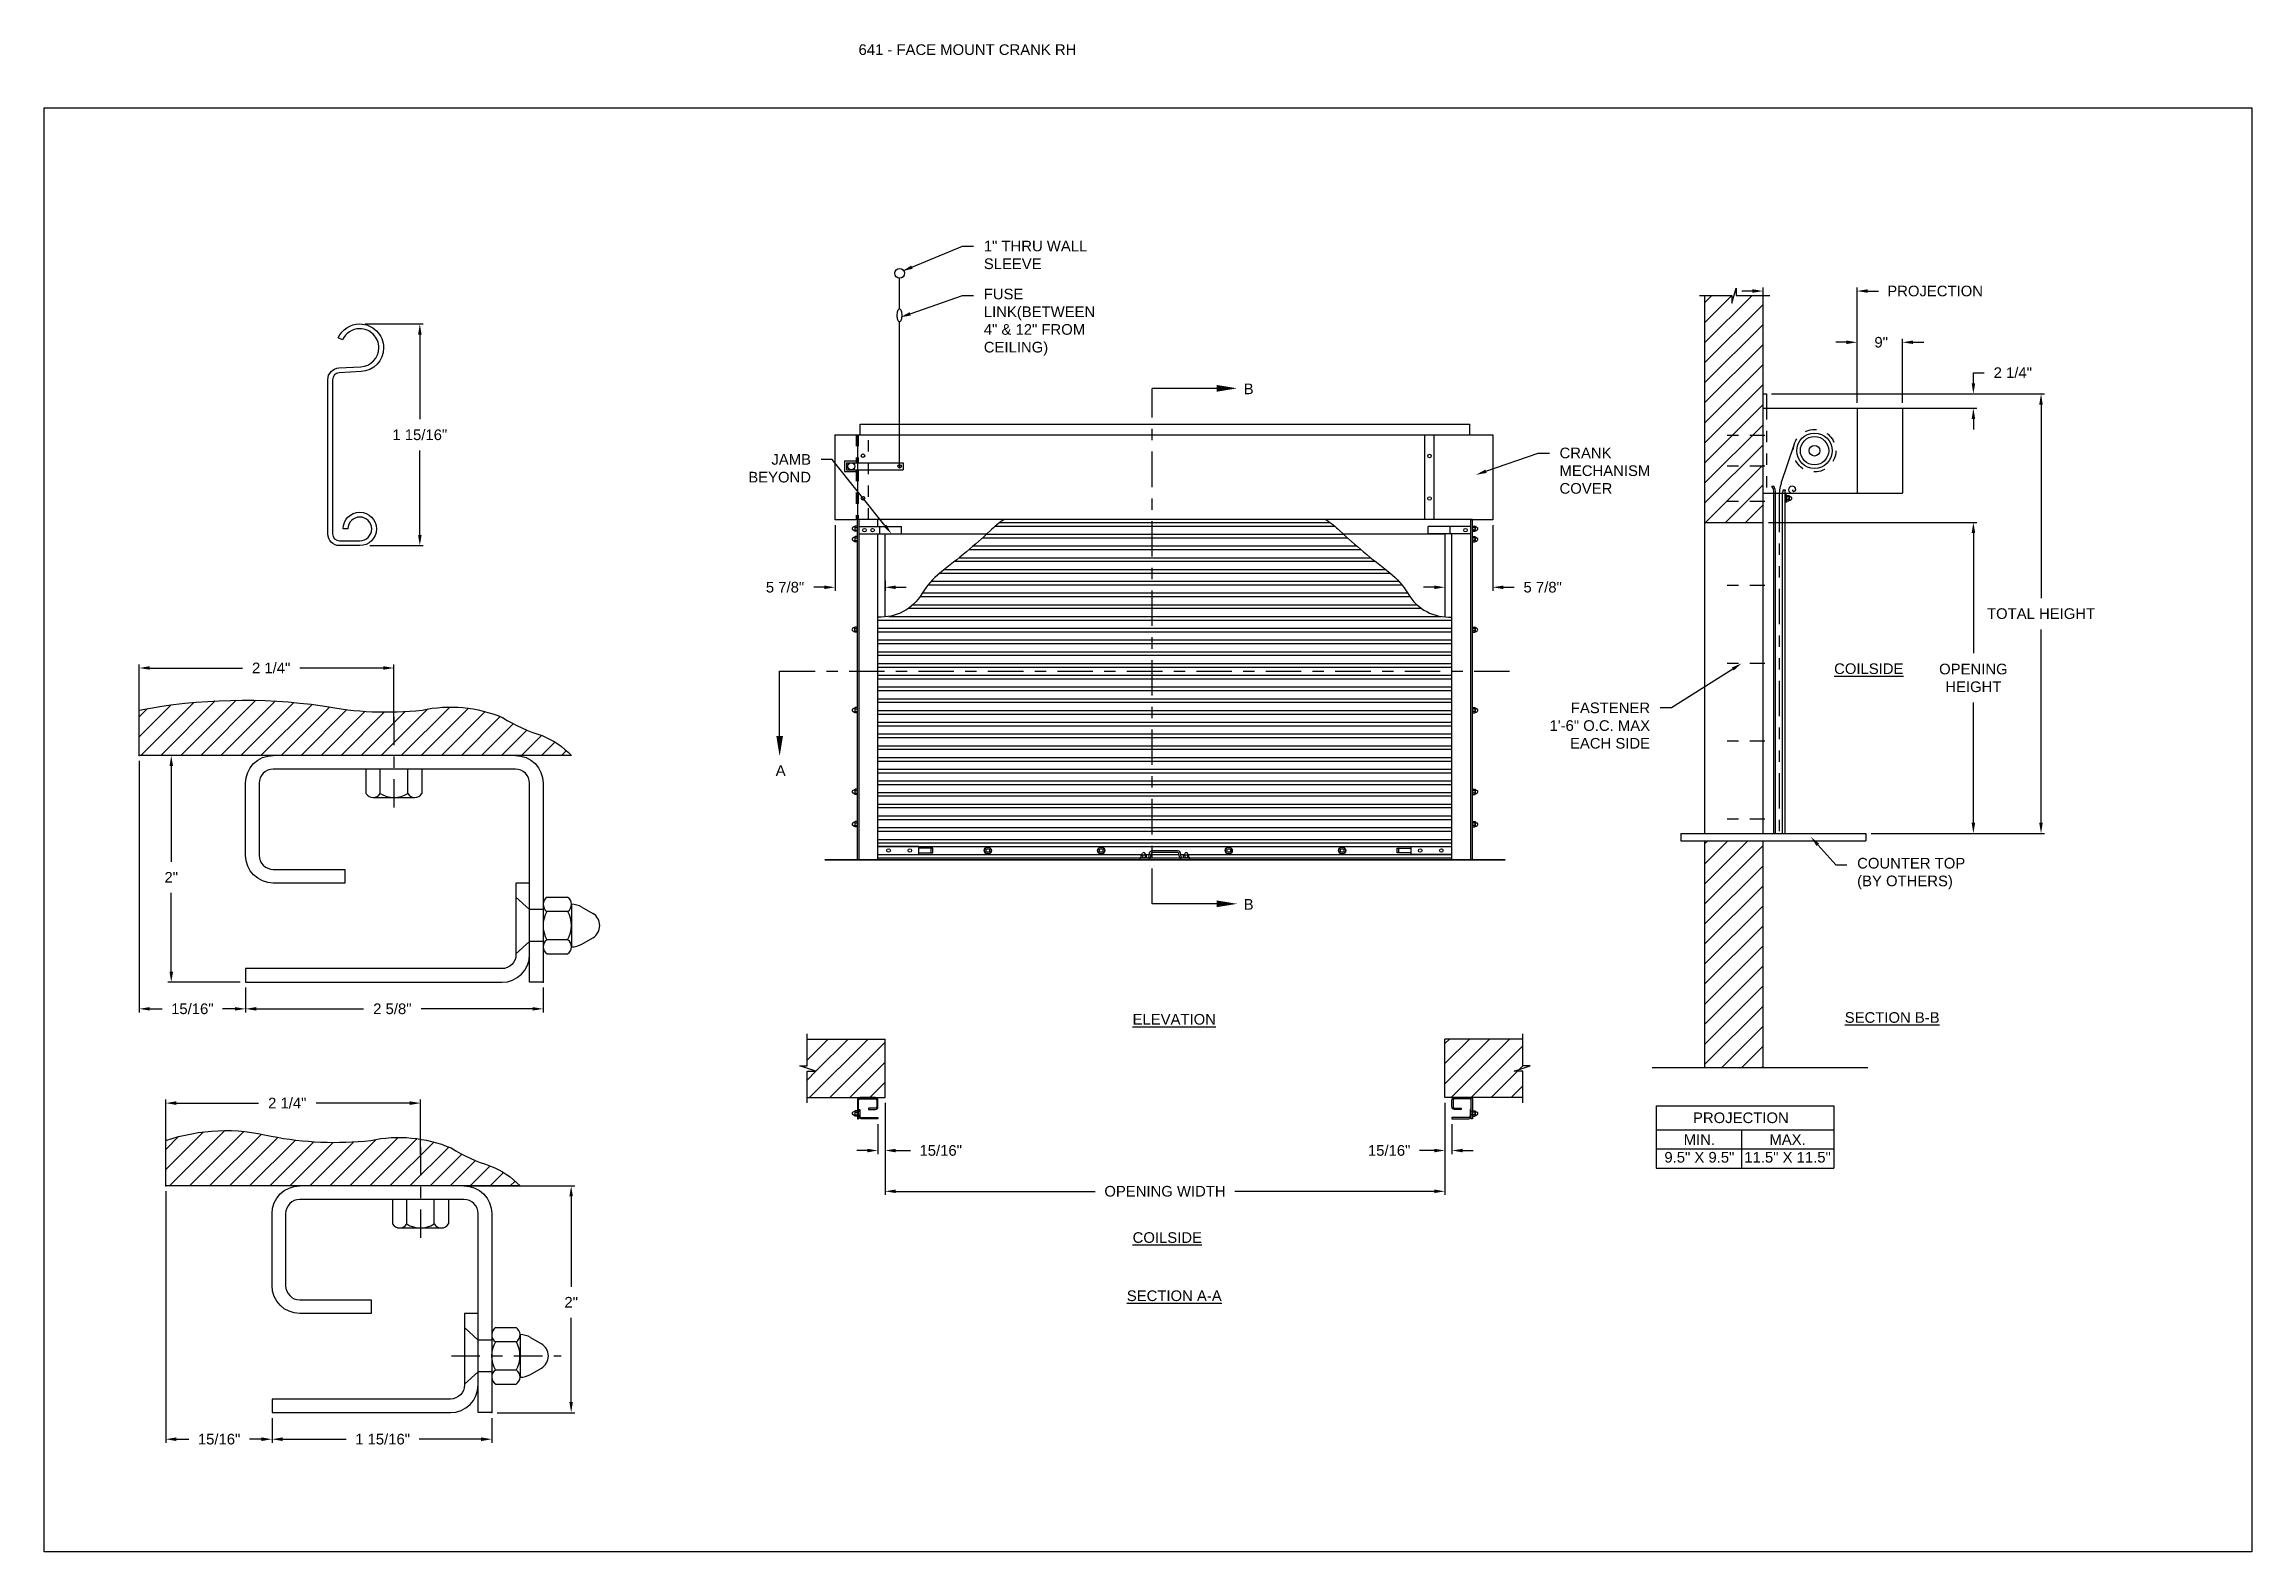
# Model space of a CAD drawing. Header units: inches. Extents: x 169.6 to 213.7, y 214.8 to 266.5.
# Drawn here: x 194.25 to 213.72, y 234.45 to 247.74 of the extents above; entities that cross this region are included whole.
import ezdxf
from ezdxf import colors
from ezdxf.entities.mleader import LeaderData, LeaderLine
from ezdxf.math import Vec2, Vec3

# ---------------------------------------------------------------- set-up
doc = ezdxf.new("R2010")
doc.units = ezdxf.units.IN
doc.header["$LTSCALE"] = 0.25
doc.header["$MEASUREMENT"] = 0
for name, pattern in [('CENTER', [2, 1.25, -0.25, 0.25, -0.25]), ('CENTER2', [1.125, 0.75, -0.125, 0.125, -0.125]), ('HIDDEN', [0.375, 0.25, -0.125]), ('HIDDEN2', [0.1875, 0.125, -0.0625]), ('PHANTOM', [2.5, 1.25, -0.25, 0.25, -0.25, 0.25, -0.25])]:
    doc.linetypes.add(name, pattern=pattern)
for name, color, linetype in [('ANNOTATIONS', 1, 'Continuous'), ('CRANK - RH', 7, 'Continuous'), ('DETAILS', 4, 'Continuous'), ('SECTION CUTS', 6, 'CENTER')]:
    doc.layers.add(name, color=color, linetype=linetype)
doc.styles.add('ARIAL', font='arial.ttf', dxfattribs={"height": 0.09375})
doc.styles.get("Standard").update_dxf_attribs({"font": 'romans.shx'})
doc.dimstyles.new('ARIAL', dxfattribs={"dimtxt": 0.09375, "dimasz": 0.09375, "dimexe": 0.03125, "dimexo": 0.046875, "dimgap": 0.09, "dimtad": 0, "dimtih": 1, "dimtoh": 1, "dimdec": 4, "dimzin": 0, "dimdsep": 46, "dimlunit": 4, "dimtxsty": 'ARIAL', "dimcen": 0.09, "dimadec": 0, "dimazin": 0, "dimtfac": 1, "dimtdec": 4, "dimtix": 1, "dimtofl": 0, "dimtmove": 0, "dimatfit": 3, "dimfxl": 0.18, "dimfrac": 2, "dimtolj": 1, "dimtzin": 0, "dimarcsym": 0})
doc.dimstyles.new('STANDARD$0', dxfattribs={"dimtxt": 0.09375, "dimasz": 0.09375, "dimexe": 0.03125, "dimexo": 0.046875, "dimgap": 0.09, "dimtad": 0, "dimtih": 1, "dimtoh": 1, "dimdec": 4, "dimzin": 0, "dimdsep": 46, "dimtxsty": 'ARIAL', "dimcen": 0.09, "dimadec": 0, "dimazin": 0, "dimtfac": 1, "dimtdec": 4, "dimtofl": 0, "dimtmove": 0, "dimatfit": 1, "dimfxl": 1, "dimtolj": 1, "dimtzin": 0, "dimarcsym": 0})
pattern_1 = [(45, (46.7567, -17.26319), (-0.08838835, 0.08838835), [])]

msp = doc.modelspace()

# ---------------------------------------------------------------- texts
at = {"layer": 'ANNOTATIONS', "insert": (201.43451, 247.74099), "char_height": 0.09375, "width": 6.6097632, "attachment_point": 1, "line_spacing_factor": 0.86134, "style": 'ARIAL'}
msp.add_mtext('641 - FACE MOUNT CRANK RH', dxfattribs=at)
at = {"layer": 'ANNOTATIONS', "char_height": 0.09375, "attachment_point": 2, "style": 'ARIAL'}
for s, insert, width in [('{\\LCOILSIDE}', (210.34387, 242.28179), 1.3823677), ('{\\LELEVATION}', (204.21863, 239.18997), 3.0834986), ('{\\LSECTION B-B}', (210.55004, 239.20594), 1.3823677), ('{\\LCOILSIDE}', (204.15727, 237.2653), 1.3823677), ('{\\LSECTION A-A}', (204.21863, 236.75214), 1.3823677)]:
    msp.add_mtext(s, dxfattribs=dict(at, insert=insert, width=width))
for s, width, insert in [('PROJECTION ', 1.7594917, (209.21578, 238.32155)), ('MIN.\\P9.5" X 9.5" ', 0.6711642, (208.84976, 238.12956)), ('MAX.\\P11.5" X 11.5"', 0.7869326, (209.62741, 238.12956))]:
    msp.add_mtext_dynamic_manual_height_columns(s, width=width, gutter_width=1.36268, heights=[0], dxfattribs=dict(at, insert=insert))
at = {"layer": 'SECTION CUTS', "style": 'ARIAL'}
for s, p in [('B', (204.83137, 244.65553)), ('A', (200.70404, 241.28991)), ('B', (204.83137, 240.10981))]:
    msp.add_text(s, height=0.09375, dxfattribs=at).set_placement(p)

# ---------------------------------------------------------------- blocks, each defined once
blk = doc.blocks.new('*D67')
at = {"layer": 'ANNOTATIONS', "color": 0, "lineweight": -2, "transparency": 16777216}
for p, q in [((209.318, 245.565), (209.224, 245.565)), ((209.412, 244.705), (209.412, 245.597)), ((210.24, 244.579), (210.24, 245.597)), ((210.334, 245.565), (210.428, 245.565))]:
    blk.add_line(p, q, dxfattribs=at)
at = {"layer": 'ANNOTATIONS', "color": 0, "transparency": 16777216}
for points in [[(209.318, 245.581), (209.318, 245.55), (209.412, 245.565)], [(210.334, 245.581), (210.334, 245.55), (210.24, 245.565)]]:
    blk.add_solid(points, dxfattribs=at)
at = {"layer": 'defpoints', "color": 0, "transparency": 16777216}
for p in [(210.24, 245.565), (209.412, 244.658), (210.24, 244.532)]:
    blk.add_point(p, dxfattribs=at)
at = {"layer": 'ANNOTATIONS', "color": 0, "transparency": 16777216, "insert": (210.929, 245.565), "char_height": 0.09375, "attachment_point": 5, "style": 'ARIAL'}
blk.add_mtext('\\A1;PROJECTION', dxfattribs=at)
blk = doc.blocks.new('*D49')
at = {"layer": 'ANNOTATIONS', "color": 0, "lineweight": -2, "transparency": 16777216}
for p, q in [((211.266, 244.752), (211.266, 244.845)), ((211.266, 244.845), (211.36, 244.845)), ((209.487, 244.658), (211.298, 244.658)), ((210.287, 244.532), (211.298, 244.532)), ((211.266, 244.438), (211.266, 244.345))]:
    blk.add_line(p, q, dxfattribs=at)
at = {"layer": 'ANNOTATIONS', "color": 0, "transparency": 16777216}
for points in [[(211.251, 244.752), (211.282, 244.752), (211.266, 244.658)], [(211.251, 244.438), (211.282, 244.438), (211.266, 244.532)]]:
    blk.add_solid(points, dxfattribs=at)
at = {"layer": 'defpoints', "color": 0, "transparency": 16777216}
for p in [(209.44, 244.658), (211.266, 244.658), (210.24, 244.532)]:
    blk.add_point(p, dxfattribs=at)
at = {"layer": 'ANNOTATIONS', "color": 0, "transparency": 16777216, "insert": (211.614, 244.845), "char_height": 0.0938, "attachment_point": 5, "style": 'ARIAL'}
blk.add_mtext('\\A1;2 1/4"', dxfattribs=at)
blk = doc.blocks.new('*D50')
at = {"layer": 'ANNOTATIONS', "color": 0, "lineweight": -2, "transparency": 16777216}
for p, q in [((206.605, 238.406), (206.605, 237.955)), ((206.668, 238.219), (206.668, 237.955)), ((206.512, 237.986), (206.381, 237.986)), ((206.762, 237.986), (206.855, 237.986))]:
    blk.add_line(p, q, dxfattribs=at)
at = {"layer": 'ANNOTATIONS', "color": 0, "transparency": 16777216}
for points in [[(206.512, 238.001), (206.512, 237.97), (206.605, 237.986)], [(206.762, 238.001), (206.762, 237.97), (206.668, 237.986)]]:
    blk.add_solid(points, dxfattribs=at)
at = {"layer": 'defpoints', "color": 0, "transparency": 16777216}
for p in [(206.605, 238.453), (206.668, 238.266), (206.668, 237.986)]:
    blk.add_point(p, dxfattribs=at)
at = {"layer": 'ANNOTATIONS', "color": 0, "transparency": 16777216, "insert": (206.114, 237.986), "char_height": 0.0938, "attachment_point": 5, "style": 'ARIAL'}
blk.add_mtext('\\A1;15/16"', dxfattribs=at)
blk = doc.blocks.new('*D51')
at = {"layer": 'ANNOTATIONS', "color": 0, "lineweight": -2, "transparency": 16777216}
for p, q in [((201.668, 238.406), (201.668, 237.955)), ((201.605, 238.219), (201.605, 237.955)), ((201.512, 237.986), (201.418, 237.986)), ((201.762, 237.986), (201.892, 237.986))]:
    blk.add_line(p, q, dxfattribs=at)
at = {"layer": 'ANNOTATIONS', "color": 0, "transparency": 16777216}
for points in [[(201.512, 238.001), (201.512, 237.97), (201.605, 237.986)], [(201.762, 238.001), (201.762, 237.97), (201.668, 237.986)]]:
    blk.add_solid(points, dxfattribs=at)
at = {"layer": 'defpoints', "color": 0, "transparency": 16777216}
for p in [(201.668, 238.453), (201.605, 238.266), (201.605, 237.986)]:
    blk.add_point(p, dxfattribs=at)
at = {"layer": 'ANNOTATIONS', "color": 0, "transparency": 16777216, "insert": (202.159, 237.986), "char_height": 0.0938, "attachment_point": 5, "style": 'ARIAL'}
blk.add_mtext('\\A1;15/16"', dxfattribs=at)
blk = doc.blocks.new('*D52')
at = {"layer": 'ANNOTATIONS', "color": 0, "lineweight": -2, "transparency": 16777216}
for p, q in [((209.459, 243.525), (211.298, 243.525)), ((211.266, 243.431), (211.266, 242.371)), ((211.266, 240.876), (211.266, 241.936)), ((210.365, 240.782), (211.298, 240.782))]:
    blk.add_line(p, q, dxfattribs=at)
at = {"layer": 'ANNOTATIONS', "color": 0, "transparency": 16777216}
for points in [[(211.251, 243.431), (211.282, 243.431), (211.266, 243.525)], [(211.251, 240.876), (211.282, 240.876), (211.266, 240.782)]]:
    blk.add_solid(points, dxfattribs=at)
at = {"layer": 'defpoints', "color": 0, "transparency": 16777216}
for p in [(209.412, 243.525), (210.318, 240.782), (211.266, 240.782)]:
    blk.add_point(p, dxfattribs=at)
at = {"layer": 'ANNOTATIONS', "color": 0, "transparency": 16777216, "insert": (211.266, 242.153), "char_height": 0.09375, "attachment_point": 5, "style": 'ARIAL'}
blk.add_mtext('\\A1;OPENING\\PHEIGHT', dxfattribs=at)
blk = doc.blocks.new('*D53')
at = {"layer": 'ANNOTATIONS', "color": 0, "lineweight": -2, "transparency": 16777216}
for p, q in [((209.487, 244.658), (211.894, 244.658)), ((211.863, 244.564), (211.863, 242.858)), ((211.863, 240.876), (211.863, 242.581)), ((210.365, 240.782), (211.894, 240.782))]:
    blk.add_line(p, q, dxfattribs=at)
at = {"layer": 'ANNOTATIONS', "color": 0, "transparency": 16777216}
for points in [[(211.847, 244.564), (211.878, 244.564), (211.863, 244.658)], [(211.847, 240.876), (211.878, 240.876), (211.863, 240.782)]]:
    blk.add_solid(points, dxfattribs=at)
at = {"layer": 'defpoints', "color": 0, "transparency": 16777216}
for p in [(209.44, 244.658), (211.863, 244.658), (210.318, 240.782)]:
    blk.add_point(p, dxfattribs=at)
at = {"layer": 'ANNOTATIONS', "color": 0, "transparency": 16777216, "insert": (211.863, 242.72), "char_height": 0.09375, "attachment_point": 5, "style": 'ARIAL'}
blk.add_mtext('\\A1;TOTAL HEIGHT', dxfattribs=at)
blk = doc.blocks.new('*D54')
at = {"layer": 'ANNOTATIONS', "color": 0, "lineweight": -2, "transparency": 16777216}
for p, q in [((201.668, 238.219), (201.668, 237.595)), ((206.605, 238.222), (206.605, 237.595)), ((201.762, 237.626), (203.52, 237.626)), ((206.512, 237.626), (204.753, 237.626))]:
    blk.add_line(p, q, dxfattribs=at)
at = {"layer": 'ANNOTATIONS', "color": 0, "transparency": 16777216}
for points in [[(201.762, 237.642), (201.762, 237.611), (201.668, 237.626)], [(206.512, 237.642), (206.512, 237.611), (206.605, 237.626)]]:
    blk.add_solid(points, dxfattribs=at)
at = {"layer": 'defpoints', "color": 0, "transparency": 16777216}
for p in [(201.668, 238.266), (206.605, 238.269), (206.605, 237.626)]:
    blk.add_point(p, dxfattribs=at)
at = {"layer": 'ANNOTATIONS', "color": 0, "transparency": 16777216, "insert": (204.137, 237.626), "char_height": 0.09375, "attachment_point": 5, "style": 'ARIAL'}
blk.add_mtext('\\A1;OPENING WIDTH', dxfattribs=at)
blk = doc.blocks.new('*D55')
at = {"layer": 'ANNOTATIONS', "color": 0, "linetype": 'Continuous', "lineweight": -2, "transparency": 16777216}
for p, q in [((195.325, 237.627), (195.325, 235.409)), ((196.262, 235.627), (196.262, 235.409)), ((195.418, 235.44), (195.528, 235.44)), ((196.168, 235.44), (196.062, 235.44))]:
    blk.add_line(p, q, dxfattribs=at)
at = {"layer": 'ANNOTATIONS', "color": 0, "linetype": 'Continuous', "transparency": 16777216}
for points in [[(195.418, 235.456), (195.418, 235.424), (195.325, 235.44)], [(196.168, 235.456), (196.168, 235.424), (196.262, 235.44)]]:
    blk.add_solid(points, dxfattribs=at)
at = {"layer": 'defpoints', "color": 0, "linetype": 'Continuous', "transparency": 16777216}
for p in [(195.325, 237.674), (196.262, 235.674), (196.262, 235.44)]:
    blk.add_point(p, dxfattribs=at)
at = {"layer": 'ANNOTATIONS', "color": 0, "linetype": 'Continuous', "transparency": 16777216, "insert": (195.795, 235.44), "char_height": 0.0938, "attachment_point": 5, "style": 'ARIAL'}
blk.add_mtext('\\A1;15/16"', dxfattribs=at)
blk = doc.blocks.new('*D56')
at = {"layer": 'ANNOTATIONS', "color": 0, "linetype": 'Continuous', "lineweight": -2, "transparency": 16777216}
for p, q in [((196.262, 235.627), (196.262, 235.409)), ((198.2, 235.627), (198.2, 235.409)), ((196.356, 235.44), (196.915, 235.44)), ((198.106, 235.44), (197.558, 235.44))]:
    blk.add_line(p, q, dxfattribs=at)
at = {"layer": 'ANNOTATIONS', "color": 0, "linetype": 'Continuous', "transparency": 16777216}
for points in [[(196.356, 235.456), (196.356, 235.424), (196.262, 235.44)], [(198.106, 235.456), (198.106, 235.424), (198.2, 235.44)]]:
    blk.add_solid(points, dxfattribs=at)
at = {"layer": 'defpoints', "color": 0, "linetype": 'Continuous', "transparency": 16777216}
for p in [(196.262, 235.674), (198.2, 235.674), (196.262, 235.44)]:
    blk.add_point(p, dxfattribs=at)
at = {"layer": 'ANNOTATIONS', "color": 0, "linetype": 'Continuous', "transparency": 16777216, "insert": (197.237, 235.44), "char_height": 0.09375, "attachment_point": 5, "style": 'ARIAL'}
blk.add_mtext('\\A1;1 15/16"', dxfattribs=at)
blk = doc.blocks.new('*D57')
at = {"layer": 'ANNOTATIONS', "color": 0, "linetype": 'Continuous', "lineweight": -2, "transparency": 16777216}
for p, q in [((198.001, 237.674), (198.931, 237.674)), ((198.9, 237.581), (198.9, 236.785)), ((198.9, 235.768), (198.9, 236.511)), ((198.246, 235.674), (198.931, 235.674))]:
    blk.add_line(p, q, dxfattribs=at)
at = {"layer": 'ANNOTATIONS', "color": 0, "linetype": 'Continuous', "transparency": 16777216}
for points in [[(198.884, 237.581), (198.915, 237.581), (198.9, 237.674)], [(198.884, 235.768), (198.915, 235.768), (198.9, 235.674)]]:
    blk.add_solid(points, dxfattribs=at)
at = {"layer": 'defpoints', "color": 0, "linetype": 'Continuous', "transparency": 16777216}
for p in [(197.955, 237.674), (198.9, 237.674), (198.2, 235.674)]:
    blk.add_point(p, dxfattribs=at)
at = {"layer": 'ANNOTATIONS', "color": 0, "linetype": 'Continuous', "transparency": 16777216, "insert": (198.9, 236.648), "char_height": 0.0938, "attachment_point": 5, "style": 'ARIAL'}
blk.add_mtext('\\A1;2"', dxfattribs=at)
blk = doc.blocks.new('*D68')
at = {"layer": 'ANNOTATIONS', "color": 0, "linetype": 'Continuous', "lineweight": -2, "transparency": 16777216}
for p, q in [((195.325, 237.952), (195.325, 238.435)), ((195.418, 238.404), (196.142, 238.404)), ((197.477, 238.404), (196.65, 238.404)), ((197.571, 237.952), (197.571, 238.435))]:
    blk.add_line(p, q, dxfattribs=at)
at = {"layer": 'ANNOTATIONS', "color": 0, "linetype": 'Continuous', "transparency": 16777216}
for points in [[(195.418, 238.42), (195.418, 238.388), (195.325, 238.404)], [(197.477, 238.42), (197.477, 238.388), (197.571, 238.404)]]:
    blk.add_solid(points, dxfattribs=at)
at = {"layer": 'defpoints', "color": 0, "linetype": 'Continuous', "transparency": 16777216}
for p in [(197.571, 238.404), (195.325, 237.905), (197.571, 237.905)]:
    blk.add_point(p, dxfattribs=at)
at = {"layer": 'ANNOTATIONS', "color": 0, "linetype": 'Continuous', "transparency": 16777216, "insert": (196.396, 238.404), "char_height": 0.0938, "attachment_point": 5, "style": 'ARIAL'}
blk.add_mtext('\\A1;2 1/4"', dxfattribs=at)
blk = doc.blocks.new('*D64')
at = {"layer": 'ANNOTATIONS', "color": 0, "linetype": 'Continuous', "lineweight": -2, "transparency": 16777216}
for p, q in [((195.091, 241.423), (195.091, 239.204)), ((196.028, 239.423), (196.028, 239.204)), ((195.184, 239.235), (195.292, 239.235)), ((195.934, 239.235), (195.826, 239.235))]:
    blk.add_line(p, q, dxfattribs=at)
at = {"layer": 'ANNOTATIONS', "color": 0, "linetype": 'Continuous', "transparency": 16777216}
for points in [[(195.184, 239.251), (195.184, 239.22), (195.091, 239.235)], [(195.934, 239.251), (195.934, 239.22), (196.028, 239.235)]]:
    blk.add_solid(points, dxfattribs=at)
at = {"layer": 'defpoints', "color": 0, "linetype": 'Continuous', "transparency": 16777216}
for p in [(195.091, 241.47), (196.028, 239.47), (196.028, 239.235)]:
    blk.add_point(p, dxfattribs=at)
at = {"layer": 'ANNOTATIONS', "color": 0, "linetype": 'Continuous', "transparency": 16777216, "insert": (195.559, 239.235), "char_height": 0.0938, "attachment_point": 5, "style": 'ARIAL'}
blk.add_mtext('\\A1;15/16"', dxfattribs=at)
blk = doc.blocks.new('*D65')
at = {"layer": 'ANNOTATIONS', "color": 0, "linetype": 'Continuous', "lineweight": -2, "transparency": 16777216}
for p, q in [((196.028, 239.423), (196.028, 239.204)), ((198.653, 239.423), (198.653, 239.204)), ((196.122, 239.235), (197.069, 239.235)), ((198.559, 239.235), (197.577, 239.235))]:
    blk.add_line(p, q, dxfattribs=at)
at = {"layer": 'ANNOTATIONS', "color": 0, "linetype": 'Continuous', "transparency": 16777216}
for points in [[(196.122, 239.251), (196.122, 239.22), (196.028, 239.235)], [(198.559, 239.251), (198.559, 239.22), (198.653, 239.235)]]:
    blk.add_solid(points, dxfattribs=at)
at = {"layer": 'defpoints', "color": 0, "linetype": 'Continuous', "transparency": 16777216}
for p in [(196.028, 239.47), (198.653, 239.47), (196.028, 239.235)]:
    blk.add_point(p, dxfattribs=at)
at = {"layer": 'ANNOTATIONS', "color": 0, "linetype": 'Continuous', "transparency": 16777216, "insert": (197.323, 239.235), "char_height": 0.0938, "attachment_point": 5, "style": 'ARIAL'}
blk.add_mtext('\\A1;2 5/8"', dxfattribs=at)
blk = doc.blocks.new('*D66')
at = {"layer": 'ANNOTATIONS', "color": 0, "linetype": 'Continuous', "lineweight": -2, "transparency": 16777216}
for p, q in [((196.226, 241.47), (195.342, 241.47)), ((195.373, 241.376), (195.373, 240.532)), ((195.373, 239.563), (195.373, 240.258)), ((195.981, 239.47), (195.342, 239.47))]:
    blk.add_line(p, q, dxfattribs=at)
at = {"layer": 'ANNOTATIONS', "color": 0, "linetype": 'Continuous', "transparency": 16777216}
for points in [[(195.358, 241.376), (195.389, 241.376), (195.373, 241.47)], [(195.358, 239.563), (195.389, 239.563), (195.373, 239.47)]]:
    blk.add_solid(points, dxfattribs=at)
at = {"layer": 'defpoints', "color": 0, "linetype": 'Continuous', "transparency": 16777216}
for p in [(195.373, 241.47), (196.273, 241.47), (196.028, 239.47)]:
    blk.add_point(p, dxfattribs=at)
at = {"layer": 'ANNOTATIONS', "color": 0, "linetype": 'Continuous', "transparency": 16777216, "insert": (195.373, 240.395), "char_height": 0.0938, "attachment_point": 5, "style": 'ARIAL'}
blk.add_mtext('\\A1;2"', dxfattribs=at)
blk = doc.blocks.new('*D71')
at = {"layer": 'ANNOTATIONS', "color": 0, "linetype": 'Continuous', "lineweight": -2, "transparency": 16777216}
for p, q in [((195.091, 241.747), (195.091, 242.272)), ((195.184, 242.241), (196, 242.241)), ((197.243, 242.241), (196.508, 242.241)), ((197.337, 241.747), (197.337, 242.272))]:
    blk.add_line(p, q, dxfattribs=at)
at = {"layer": 'ANNOTATIONS', "color": 0, "linetype": 'Continuous', "transparency": 16777216}
for points in [[(195.184, 242.257), (195.184, 242.226), (195.091, 242.241)], [(197.243, 242.257), (197.243, 242.226), (197.337, 242.241)]]:
    blk.add_solid(points, dxfattribs=at)
at = {"layer": 'defpoints', "color": 0, "linetype": 'Continuous', "transparency": 16777216}
for p in [(197.337, 242.241), (195.091, 241.7), (197.337, 241.7)]:
    blk.add_point(p, dxfattribs=at)
at = {"layer": 'ANNOTATIONS', "color": 0, "linetype": 'Continuous', "transparency": 16777216, "insert": (196.254, 242.241), "char_height": 0.0938, "attachment_point": 5, "style": 'ARIAL'}
blk.add_mtext('\\A1;2 1/4"', dxfattribs=at)
blk = doc.blocks.new('*D72')
at = {"layer": 'ANNOTATIONS', "color": 0, "lineweight": -2, "transparency": 16777216}
for p, q in [((201.227, 243.502), (201.227, 242.921)), ((201.668, 243.01), (201.668, 242.921)), ((201.133, 242.953), (201.039, 242.953)), ((201.762, 242.953), (201.855, 242.953))]:
    blk.add_line(p, q, dxfattribs=at)
at = {"layer": 'ANNOTATIONS', "color": 0, "transparency": 16777216}
for points in [[(201.133, 242.968), (201.133, 242.937), (201.227, 242.953)], [(201.762, 242.968), (201.762, 242.937), (201.668, 242.953)]]:
    blk.add_solid(points, dxfattribs=at)
at = {"layer": 'defpoints', "color": 0, "transparency": 16777216}
for p in [(201.227, 243.549), (201.668, 243.057), (201.227, 242.953)]:
    blk.add_point(p, dxfattribs=at)
at = {"layer": 'ANNOTATIONS', "color": 0, "transparency": 16777216, "insert": (200.786, 242.953), "char_height": 0.0938, "attachment_point": 5, "style": 'ARIAL'}
blk.add_mtext('\\A1;5 7/8"', dxfattribs=at)
blk = doc.blocks.new('*D73')
at = {"layer": 'ANNOTATIONS', "color": 0, "lineweight": -2, "transparency": 16777216}
for p, q in [((207.027, 243.502), (207.027, 242.921)), ((206.605, 243.011), (206.605, 242.921)), ((206.512, 242.953), (206.418, 242.953)), ((207.121, 242.953), (207.215, 242.953))]:
    blk.add_line(p, q, dxfattribs=at)
at = {"layer": 'ANNOTATIONS', "color": 0, "transparency": 16777216}
for points in [[(206.512, 242.968), (206.512, 242.937), (206.605, 242.953)], [(207.121, 242.968), (207.121, 242.937), (207.027, 242.953)]]:
    blk.add_solid(points, dxfattribs=at)
at = {"layer": 'defpoints', "color": 0, "transparency": 16777216}
for p in [(207.027, 243.549), (206.605, 243.058), (207.027, 242.953)]:
    blk.add_point(p, dxfattribs=at)
at = {"layer": 'ANNOTATIONS', "color": 0, "transparency": 16777216, "insert": (207.468, 242.953), "char_height": 0.0938, "attachment_point": 5, "style": 'ARIAL'}
blk.add_mtext('\\A1;5 7/8"', dxfattribs=at)
blk = doc.blocks.new('*D109')
at = {"layer": 'ANNOTATIONS', "color": 0, "lineweight": -2, "transparency": 16777216}
for p, q in [((210.24, 244.579), (210.24, 245.144)), ((210.64, 244.579), (210.64, 245.144)), ((210.146, 245.113), (210.053, 245.113)), ((210.734, 245.113), (210.828, 245.113))]:
    blk.add_line(p, q, dxfattribs=at)
at = {"layer": 'ANNOTATIONS', "color": 0, "transparency": 16777216}
for points in [[(210.146, 245.129), (210.146, 245.098), (210.24, 245.113)], [(210.734, 245.129), (210.734, 245.098), (210.64, 245.113)]]:
    blk.add_solid(points, dxfattribs=at)
at = {"layer": 'defpoints', "color": 0, "transparency": 16777216}
for p in [(210.64, 245.113), (210.24, 244.532), (210.64, 244.532)]:
    blk.add_point(p, dxfattribs=at)
at = {"layer": 'ANNOTATIONS', "color": 0, "transparency": 16777216, "insert": (210.453, 245.113), "char_height": 0.0938, "attachment_point": 5, "style": 'ARIAL'}
blk.add_mtext('\\A1;9"', dxfattribs=at)
blk = doc.blocks.new('*D113')
at = {"layer": 'ANNOTATIONS', "color": 0, "lineweight": -2, "transparency": 16777216}
for p, q in [((197.083, 245.275), (197.596, 245.275)), ((197.565, 245.181), (197.565, 244.436)), ((197.565, 243.414), (197.565, 244.159)), ((197.125, 243.32), (197.596, 243.32))]:
    blk.add_line(p, q, dxfattribs=at)
at = {"layer": 'ANNOTATIONS', "color": 0, "transparency": 16777216}
for points in [[(197.55, 245.181), (197.581, 245.181), (197.565, 245.275)], [(197.55, 243.414), (197.581, 243.414), (197.565, 243.32)]]:
    blk.add_solid(points, dxfattribs=at)
at = {"layer": 'defpoints', "color": 0, "transparency": 16777216}
for p in [(197.036, 245.275), (197.078, 243.32), (197.565, 243.32)]:
    blk.add_point(p, dxfattribs=at)
at = {"layer": 'ANNOTATIONS', "color": 0, "transparency": 16777216, "insert": (197.565, 244.297), "char_height": 0.09375, "attachment_point": 5, "style": 'ARIAL'}
blk.add_mtext('\\A1;1 15/16"', dxfattribs=at)

# ---------------------------------------------------------------- dimensions: what is measured, and where the dimension line sits
at = {"layer": 'ANNOTATIONS'}
for base, p1, p2, text, picture, middle in [((210.24018, 245.56539), (209.41175, 244.65789), (210.24018, 244.53208), 'PROJECTION', '*D67', (210.92929, 245.56539)), ((210.64018, 245.11318), (210.24018, 244.53208), (210.64018, 244.53208), '9"', '*D109', (210.45341, 245.11318)), ((201.6055, 237.98585), (201.668, 238.45319), (201.6055, 238.26579), '15/16"', '*D51', (202.15907, 237.98585)), ((206.668, 237.98585), (206.6055, 238.45319), (206.668, 238.26579), '15/16"', '*D50', (206.11443, 237.98585))]:
    dim = msp.add_linear_dim(base=base, p1=p1, p2=p2, text=text, dimstyle='STANDARD$0', dxfattribs=at)
    dim.commit()
    dim.dimension.update_dxf_attribs({"geometry": picture, "text_midpoint": middle, "dimtype": 160})
for base, p1, p2, angle, text, picture, middle in [((197.56524, 243.32001), (197.03567, 245.27482), (197.07784, 243.32001), 90, '1 15/16"', '*D113', (197.56524, 244.29742)), ((211.26629, 244.65789), (210.24018, 244.53208), (209.44047, 244.65789), 90, '2 1/4"', '*D49', (211.61394, 244.84539)), ((211.86275, 244.65789), (210.318, 240.78208), (209.44047, 244.65789), 90, 'TOTAL HEIGHT', '*D53', (211.86275, 242.71999)), ((201.22659, 242.95263), (201.668, 243.05737), (201.22659, 243.54856), 180, '5 7/8"', '*D72', (200.78599, 242.95263)), ((207.02737, 242.95263), (206.6055, 243.05755), (207.02737, 243.54856), 180, '5 7/8"', '*D73', (207.46797, 242.95263))]:
    dim = msp.add_linear_dim(base=base, p1=p1, p2=p2, angle=angle, text=text, dimstyle='STANDARD$0', dxfattribs=at)
    dim.commit()
    dim.dimension.update_dxf_attribs({"geometry": picture, "text_midpoint": middle, "dimtype": 160})
dim = msp.add_linear_dim(base=(211.26629, 240.78208), p1=(209.41175, 243.52488), p2=(210.318, 240.78208), angle=90, text='OPENING\\PHEIGHT', dimstyle='STANDARD$0', dxfattribs=at)
dim.commit()
dim.dimension.update_dxf_attribs({"geometry": '*D52', "text_midpoint": (211.26629, 242.15348)})
at = {"layer": 'ANNOTATIONS', "linetype": 'Continuous'}
for base, p1, p2, picture, middle in [((197.336905, 242.241225), (195.090554, 241.700325), (197.336905, 241.700325), '*D71', (196.25434, 242.241225)), ((196.02805, 239.2353), (195.09055, 241.4696), (196.02805, 239.4696), '*D64', (195.5593, 239.2353)), ((197.570871, 238.403937), (195.32452, 237.905055), (197.570871, 237.905055), '*D68', (196.396139, 238.403937)), ((196.26202, 235.44002), (195.32452, 237.67433), (196.26202, 235.67433), '*D55', (195.79464, 235.44002))]:
    dim = msp.add_linear_dim(base=base, p1=p1, p2=p2, dimstyle='ARIAL', dxfattribs=at)
    dim.commit()
    dim.dimension.update_dxf_attribs({"geometry": picture, "text_midpoint": middle, "dimtype": 160})
for base, p1, p2, angle, picture, middle in [((195.37327, 241.4696), (196.02805, 239.4696), (196.27305, 241.4696), 90, '*D66', (195.37327, 240.395)), ((196.02805, 239.2353), (198.65305, 239.4696), (196.02805, 239.4696), 180, '*D65', (197.32318, 239.2353)), ((198.89961, 237.67433), (198.19952, 235.67433), (197.95452, 237.67433), 90, '*D57', (198.89961, 236.64765)), ((196.26202, 235.44002), (198.19952, 235.67433), (196.26202, 235.67433), 180, '*D56', (197.23694, 235.44002))]:
    dim = msp.add_linear_dim(base=base, p1=p1, p2=p2, angle=angle, dimstyle='ARIAL', dxfattribs=at)
    dim.commit()
    dim.dimension.update_dxf_attribs({"geometry": picture, "text_midpoint": middle, "dimtype": 160})
at = {"layer": 'ANNOTATIONS'}
dim = msp.add_linear_dim(base=(206.6055, 237.62622), p1=(201.668, 238.26631), p2=(206.6055, 238.26928), text='OPENING WIDTH', dimstyle='STANDARD$0', dxfattribs=at)
dim.commit()
dim.dimension.update_dxf_attribs({"geometry": '*D54', "text_midpoint": (204.13675, 237.62622)})

# ---------------------------------------------------------------- hatches: boundary and pattern name
at = {"layer": 'CRANK - RH', "linetype": 'Continuous'}
h = msp.add_hatch(dxfattribs=at)
h.set_pattern_fill('ANSI31', color=256, style=0)
h.set_pattern_definition(pattern_1)
h.paths.add_polyline_path([(209.41175, 245.5266), (209.17525, 245.5266), (209.17525, 245.59126), (209.13684, 245.4579), (209.13684, 245.5266), (208.89612, 245.5266), (208.89612, 243.52488), (209.41175, 243.52488)])
h = msp.add_hatch(dxfattribs=at)
h.set_pattern_fill('ANSI31', color=256, style=0)
h.set_pattern_definition(pattern_1)
h.paths.add_polyline_path([(209.41175, 240.71808), (209.17525, 240.71808), (209.17525, 240.78274), (209.13684, 240.64938), (209.13684, 240.71808), (208.89612, 240.71808), (208.89612, 238.71636), (209.41175, 238.71636)])
at = {"layer": 'CRANK - RH'}
h = msp.add_hatch(dxfattribs=at)
h.set_pattern_fill('ANSI31', color=256, style=0)
h.set_pattern_definition(pattern_1)
h.paths.add_polyline_path([(207.293, 238.68471), (207.21503, 238.68471), (207.3571, 238.73161), (207.293, 238.73161), (207.293, 238.96881), (206.6055, 238.96881), (206.6055, 238.45319), (207.293, 238.45319)])
h.paths.add_polyline_path([(201.668, 238.96881), (200.9805, 238.96881), (200.9805, 238.73161), (200.91639, 238.73161), (201.05846, 238.68471), (200.9805, 238.68471), (200.9805, 238.45319), (201.668, 238.45319)])
at = {"layer": 'DETAILS', "linetype": 'Continuous'}
h = msp.add_hatch(dxfattribs=at)
h.set_pattern_fill('ANSI31', color=256, style=0)
h.set_pattern_definition([(45, (207.84584, 215.32098), (-0.08838835, 0.08838835), [])])
h.paths.add_polyline_path([(197.58591, 241.87014, -0.07533914), (196.70814, 241.90759, 0.08278107), (195.09055, 241.87014), (195.09055, 241.4696), (198.90279, 241.4696, 0.10706088), (198.64297, 241.64455, -0.06290317), (198.29406, 241.8041, 0.15379408)])
h.paths.add_polyline_path([(196.067, 242.31314), (196.44168, 242.31314), (196.44168, 242.16931), (196.067, 242.16931)], flags=9)
h = msp.add_hatch(dxfattribs=at)
h.set_pattern_fill('ANSI31', color=256, style=0)
h.set_pattern_definition([(45, (207.39231, 211.52571), (-0.08838835, 0.08838835), [])])
h.paths.add_polyline_path([(197.13237, 238.07487, -0.07533914), (196.25461, 238.11232, 0.14389298), (195.32452, 238.07487), (195.32452, 237.67433), (198.44925, 237.67433, 0.10706088), (198.18944, 237.84928, -0.06290317), (197.84052, 238.00883, 0.15379408)])
h.paths.add_polyline_path([(196.20496, 238.30667), (196.58962, 238.30667), (196.58962, 238.49986), (196.20496, 238.49986)], flags=9)

# ---------------------------------------------------------------- linework, layer by layer
at = {"layer": 'ANNOTATIONS'}
for p, q in [((208.46958, 238.38098), (208.46958, 237.82961)), ((208.46958, 238.38098), (210.03469, 238.38098)), ((210.03469, 238.38098), (210.03469, 237.82961)), ((208.46958, 238.16951), (210.03469, 238.16951)), ((209.21995, 238.16951), (209.21995, 237.82961)), ((208.46958, 237.99956), (210.03469, 237.99956)), ((208.46958, 237.82961), (210.03469, 237.82961))]:
    msp.add_line(p, q, dxfattribs=at)
at = {"layer": 'CRANK - RH', "linetype": 'Continuous'}
for p, q in [((201.79649, 245.40824), (201.79649, 245.679)), ((208.84973, 245.5266), (209.13684, 245.5266)), ((208.89612, 245.5266), (208.89612, 240.78208)), ((209.13684, 245.4579), (209.17525, 245.59126)), ((209.13684, 245.5266), (209.13684, 245.4579)), ((209.17525, 245.59126), (209.17525, 245.5266)), ((209.17525, 245.5266), (209.47044, 245.5266)), ((209.41175, 240.78208), (209.41175, 245.5266)), ((201.79649, 244.03521), (201.79649, 245.29374)), ((209.41175, 244.65789), (209.44047, 244.65789)), ((209.44047, 244.65789), (209.44047, 244.53208)), ((201.44925, 244.39231), (206.82425, 244.39231)), ((201.44925, 244.29856), (201.44925, 244.39231)), ((206.82425, 244.29856), (206.82425, 244.39231)), ((209.41175, 244.53208), (210.24018, 244.53208)), ((210.24018, 244.53208), (210.24018, 243.78208)), ((210.24018, 244.53208), (210.24018, 243.78208)), ((210.24018, 244.53208), (210.64018, 244.53208)), ((210.64018, 244.53208), (210.64018, 243.78208)), ((201.22659, 244.29856), (201.42972, 244.29856)), ((201.22659, 244.29856), (201.22659, 243.54856)), ((201.42386, 244.29856), (206.84964, 244.29856)), ((201.42386, 244.29856), (201.42386, 243.55056)), ((206.42776, 243.54856), (206.42776, 244.29856)), ((206.51175, 243.54856), (206.51175, 244.29856)), ((206.82425, 244.29856), (207.02737, 244.29856)), ((206.84964, 244.29856), (207.02737, 244.29856)), ((207.02737, 244.29856), (207.02737, 243.55056)), ((207.02737, 244.29856), (207.02737, 243.54856)), ((209.572, 243.87116), (209.68734, 244.21648)), ((201.3112, 244.06646), (201.3112, 243.97271)), ((201.3112, 244.06646), (201.41409, 244.06646)), ((201.3112, 243.97271), (201.41409, 243.97271)), ((201.32682, 244.05083), (201.82774, 244.05083)), ((201.32682, 244.05083), (201.32682, 243.98833)), ((201.32682, 243.98833), (201.82774, 243.98833)), ((201.79649, 244.03521), (201.79649, 244.00396)), ((201.82774, 244.05083), (201.82774, 243.98833)), ((209.41175, 243.78208), (210.24018, 243.78208)), ((209.49018, 243.84458), (209.50581, 243.84458)), ((209.49018, 243.78208), (209.52143, 243.78208)), ((209.50583, 240.78265), (209.50583, 243.78265)), ((209.52143, 240.78208), (209.52143, 243.78208)), ((209.52143, 243.78208), (209.58393, 243.78208)), ((209.58393, 240.78208), (209.58393, 243.78208)), ((209.58393, 243.78208), (209.60346, 243.78208)), ((209.5879, 243.81333), (209.60743, 243.81333)), ((209.60346, 243.78208), (209.60346, 240.78208)), ((209.61909, 243.76894), (209.60346, 243.76894)), ((209.61909, 243.70644), (209.61909, 243.76894)), ((210.24018, 243.78208), (210.64018, 243.78208)), ((209.60346, 243.70644), (209.61909, 243.70644)), ((209.62204, 243.71426), (209.63933, 243.71426)), ((209.63892, 243.74941), (209.62215, 243.74941)), ((209.6393, 243.72597), (209.62231, 243.72597)), ((209.62242, 243.76113), (209.63852, 243.76113)), ((209.6425, 243.7554), (209.64259, 243.7193)), ((209.65063, 243.72214), (209.66013, 243.72761)), ((209.65115, 243.75297), (209.66014, 243.74777)), ((201.41409, 243.54856), (201.22659, 243.54856)), ((201.39179, 243.48494), (201.3828, 243.47975)), ((201.39179, 243.39119), (201.3828, 243.386)), ((201.39232, 243.45411), (201.38281, 243.45958)), ((201.40044, 243.48738), (201.40035, 243.45127)), ((201.40044, 243.39363), (201.40035, 243.35752)), ((201.4209, 243.44623), (201.40361, 243.44623)), ((201.40364, 243.45795), (201.42063, 243.45795)), ((201.40402, 243.48139), (201.42079, 243.48139)), ((201.40402, 243.38764), (201.42079, 243.38764)), ((201.42052, 243.49311), (201.40442, 243.49311)), ((201.42052, 243.39936), (201.40442, 243.39936)), ((201.42386, 240.55056), (201.42386, 243.55056)), ((206.84964, 243.55056), (201.42386, 243.55056)), ((201.43948, 240.55056), (201.43948, 243.55056)), ((201.43948, 243.48806), (201.81448, 243.48806)), ((201.43948, 243.42556), (201.81448, 243.42556)), ((201.6055, 243.48806), (201.6055, 243.55056)), ((201.6055, 240.55056), (201.6055, 243.42556)), ((201.62112, 243.42556), (201.62112, 243.48806)), ((201.668, 242.69119), (201.668, 243.42356)), ((201.668, 243.42356), (202.56524, 243.42356)), ((201.81448, 243.42556), (201.81448, 243.48806)), ((202.52867, 243.3895), (205.74483, 243.3895)), ((202.56227, 243.42075), (205.71123, 243.42075)), ((202.64087, 243.49311), (205.63262, 243.49311)), ((202.6813, 243.52436), (205.59219, 243.52436)), ((205.70825, 243.42356), (206.6055, 243.42356)), ((206.83401, 243.48806), (206.45901, 243.48806)), ((206.45901, 243.42556), (206.45901, 243.48806)), ((206.83401, 243.42556), (206.45901, 243.42556)), ((206.6055, 243.42356), (206.6055, 242.69154)), ((206.65237, 243.42556), (206.65237, 243.48806)), ((206.668, 240.55056), (206.668, 243.42556)), ((206.668, 240.55056), (206.668, 243.42556)), ((206.83401, 240.55056), (206.83401, 243.55056)), ((207.02737, 243.54856), (206.83987, 243.54856)), ((206.84964, 243.55056), (207.02737, 243.55056)), ((206.84964, 240.55056), (206.84964, 243.55056)), ((206.85259, 243.44623), (206.86988, 243.44623)), ((206.86948, 243.48139), (206.8527, 243.48139)), ((206.86948, 243.38764), (206.8527, 243.38764)), ((206.86986, 243.45795), (206.85286, 243.45795)), ((206.85298, 243.49311), (206.86907, 243.49311)), ((206.85298, 243.39936), (206.86907, 243.39936)), ((206.87305, 243.48738), (206.87314, 243.45127)), ((206.87305, 243.39363), (206.87314, 243.35752)), ((206.88118, 243.45411), (206.89068, 243.45958)), ((206.8817, 243.48494), (206.89069, 243.47975)), ((206.8817, 243.39119), (206.89069, 243.386)), ((208.89612, 243.52488), (209.41175, 243.52488)), ((201.39232, 243.36036), (201.38281, 243.36583)), ((201.4209, 243.35248), (201.40361, 243.35248)), ((201.40364, 243.3642), (201.42063, 243.3642)), ((202.28245, 243.18227), (205.99104, 243.18227)), ((202.32127, 243.21352), (205.95222, 243.21352)), ((202.41006, 243.28589), (205.86344, 243.28589)), ((202.44706, 243.31714), (205.82644, 243.31714)), ((206.85259, 243.35248), (206.86988, 243.35248)), ((206.86986, 243.3642), (206.85286, 243.3642)), ((206.88118, 243.36036), (206.89068, 243.36583)), ((202.07447, 243.00629), (206.19902, 243.00629)), ((202.15196, 243.07866), (206.12153, 243.07866)), ((202.1916, 243.10991), (206.08189, 243.10991)), ((201.9146, 242.79906), (206.3589, 242.79906)), ((201.9774, 242.87143), (206.29609, 242.87143)), ((201.99696, 242.90268), (206.27653, 242.90268)), ((202.04768, 242.97504), (206.22582, 242.97504)), ((201.39963, 242.59676), (201.39954, 242.56065)), ((201.4197, 242.60248), (201.40361, 242.60248)), ((201.6055, 242.6642), (206.668, 242.6642)), ((201.70194, 242.69545), (206.57156, 242.69545)), ((201.87606, 242.76781), (206.39743, 242.76781)), ((206.85216, 242.60248), (206.86826, 242.60248)), ((206.87224, 242.59676), (206.87233, 242.56065)), ((201.39098, 242.59432), (201.38199, 242.58912)), ((201.3915, 242.56349), (201.382, 242.56896)), ((201.42009, 242.55561), (201.4028, 242.55561)), ((201.40282, 242.56733), (201.41982, 242.56733)), ((201.40321, 242.59076), (201.41998, 242.59076)), ((201.6055, 242.59183), (206.668, 242.59183)), ((201.6055, 242.56058), (206.668, 242.56058)), ((201.6055, 242.48822), (206.668, 242.48822)), ((201.6055, 242.45697), (206.668, 242.45697)), ((206.85178, 242.55561), (206.86907, 242.55561)), ((206.86866, 242.59076), (206.85189, 242.59076)), ((206.86904, 242.56733), (206.85205, 242.56733)), ((206.88037, 242.56349), (206.88987, 242.56896)), ((206.88089, 242.59432), (206.88988, 242.58912)), ((201.6055, 242.3846), (206.668, 242.3846)), ((201.6055, 242.35335), (206.668, 242.35335)), ((201.6055, 242.28099), (206.668, 242.28099)), ((201.6055, 242.24974), (206.668, 242.24974)), ((201.6055, 242.17738), (206.668, 242.17738)), ((201.6055, 242.14613), (206.668, 242.14613)), ((201.6055, 242.07376), (206.668, 242.07376)), ((201.6055, 242.04251), (206.668, 242.04251)), ((201.39179, 241.88348), (201.3828, 241.87829)), ((201.39232, 241.85265), (201.38281, 241.85812)), ((201.40044, 241.88592), (201.40035, 241.84981)), ((201.4209, 241.84477), (201.40361, 241.84477)), ((201.40364, 241.85649), (201.42063, 241.85649)), ((201.40402, 241.87993), (201.42079, 241.87993)), ((201.42052, 241.89164), (201.40442, 241.89164)), ((201.6055, 241.97015), (206.668, 241.97015)), ((201.6055, 241.9389), (206.668, 241.9389)), ((201.6055, 241.86653), (206.668, 241.86653)), ((201.6055, 241.83528), (206.668, 241.83528)), ((206.85259, 241.84477), (206.86988, 241.84477)), ((206.86948, 241.87993), (206.8527, 241.87993)), ((206.86986, 241.85649), (206.85286, 241.85649)), ((206.85298, 241.89164), (206.86907, 241.89164)), ((206.87305, 241.88592), (206.87314, 241.84981)), ((206.88118, 241.85265), (206.89068, 241.85812)), ((206.8817, 241.88348), (206.89069, 241.87829)), ((201.6055, 241.76292), (206.668, 241.76292)), ((201.6055, 241.73167), (206.668, 241.73167)), ((201.6055, 241.6593), (206.668, 241.6593)), ((201.6055, 241.62805), (206.668, 241.62805)), ((201.6055, 241.55569), (206.668, 241.55569)), ((201.6055, 241.52444), (206.668, 241.52444)), ((201.6055, 241.45207), (206.668, 241.45207)), ((201.6055, 241.42082), (206.668, 241.42082)), ((201.6055, 241.34846), (206.668, 241.34846)), ((201.6055, 241.31721), (206.668, 241.31721)), ((201.6055, 241.24484), (206.668, 241.24484)), ((201.39179, 241.16473), (201.3828, 241.15954)), ((201.39232, 241.1339), (201.38281, 241.13937)), ((201.40044, 241.16717), (201.40035, 241.13106)), ((201.4209, 241.12602), (201.40361, 241.12602)), ((201.40364, 241.13774), (201.42063, 241.13774)), ((201.40402, 241.16118), (201.42079, 241.16118)), ((201.42052, 241.17289), (201.40442, 241.17289)), ((201.6055, 241.21359), (206.668, 241.21359)), ((201.6055, 241.14437), (206.668, 241.14437)), ((201.6055, 241.11312), (206.668, 241.11312)), ((201.6055, 241.04076), (206.668, 241.04076)), ((206.85259, 241.12602), (206.86988, 241.12602)), ((206.86948, 241.16118), (206.8527, 241.16118)), ((206.86986, 241.13774), (206.85286, 241.13774)), ((206.85298, 241.17289), (206.86907, 241.17289)), ((206.87305, 241.16717), (206.87314, 241.13106)), ((206.88118, 241.1339), (206.89068, 241.13937)), ((206.8817, 241.16473), (206.89069, 241.15954)), ((201.39179, 240.87833), (201.3828, 240.87314)), ((201.39232, 240.8475), (201.38281, 240.85297)), ((201.40044, 240.88077), (201.40035, 240.84467)), ((201.40364, 240.85134), (201.42063, 240.85134)), ((201.40402, 240.87478), (201.42079, 240.87478)), ((201.42052, 240.8865), (201.40442, 240.8865)), ((201.6055, 241.00951), (206.668, 241.00951)), ((201.6055, 240.93714), (206.668, 240.93714)), ((201.6055, 240.90589), (206.668, 240.90589)), ((206.86948, 240.87478), (206.8527, 240.87478)), ((206.86986, 240.85134), (206.85286, 240.85134)), ((206.85298, 240.8865), (206.86907, 240.8865)), ((206.87305, 240.88077), (206.87314, 240.84467)), ((206.88118, 240.8475), (206.89068, 240.85297)), ((206.8817, 240.87833), (206.89069, 240.87314)), ((201.4209, 240.83962), (201.40361, 240.83962)), ((201.6055, 240.83353), (206.668, 240.83353)), ((201.6055, 240.80228), (206.668, 240.80228)), ((201.6055, 240.72991), (206.668, 240.72991)), ((201.6055, 240.69866), (206.668, 240.69866)), ((201.6055, 240.69866), (206.668, 240.69866)), ((201.6055, 240.66741), (206.668, 240.66741)), ((201.96479, 240.66741), (201.6055, 240.66741)), ((201.96479, 240.59505), (201.96479, 240.66741)), ((202.08979, 240.65179), (201.96479, 240.65179)), ((202.07417, 240.61067), (202.07417, 240.65179)), ((202.08979, 240.61067), (202.08979, 240.65179)), ((206.1837, 240.61067), (206.1837, 240.65179)), ((206.1837, 240.65179), (206.3087, 240.65179)), ((206.19933, 240.61067), (206.19933, 240.65179)), ((206.3087, 240.59505), (206.3087, 240.66741)), ((206.3087, 240.66741), (206.668, 240.66741)), ((206.85259, 240.83962), (206.86988, 240.83962)), ((208.68677, 240.78208), (210.318, 240.78208)), ((208.68677, 240.78208), (208.68677, 240.71808)), ((208.68677, 240.71808), (210.318, 240.71808)), ((208.89612, 240.71808), (208.89612, 238.71673)), ((209.41175, 238.71673), (209.41175, 240.71808)), ((210.318, 240.78208), (210.318, 240.71808)), ((201.6055, 240.59505), (203.93264, 240.59505)), ((201.6055, 240.59505), (201.96479, 240.59505)), ((206.668, 240.56288), (201.6055, 240.56288)), ((206.668, 240.55056), (201.6055, 240.55056)), ((201.96479, 240.61067), (202.08979, 240.61067)), ((203.9805, 240.56619), (203.918, 240.56619)), ((203.918, 240.55056), (203.918, 240.56619)), ((203.9259, 240.56916), (203.9259, 240.58645)), ((203.96705, 240.58962), (203.93094, 240.58971)), ((203.93378, 240.59774), (203.93925, 240.60725)), ((203.93762, 240.58642), (203.93762, 240.56943)), ((203.96461, 240.59827), (203.95942, 240.60726)), ((203.96106, 240.58604), (203.96106, 240.56927)), ((203.96604, 240.59505), (203.99612, 240.59505)), ((203.97277, 240.56954), (203.97277, 240.58564)), ((203.99612, 240.58181), (203.99612, 240.59744)), ((204.01175, 240.58181), (204.01175, 240.59744)), ((204.01175, 240.59505), (204.26175, 240.59505)), ((204.24612, 240.62869), (204.02737, 240.62869)), ((204.24612, 240.61306), (204.02737, 240.61306)), ((204.26175, 240.58181), (204.26175, 240.59744)), ((204.27737, 240.58181), (204.27737, 240.59744)), ((204.27737, 240.59505), (204.30764, 240.59505)), ((204.3555, 240.56619), (204.293, 240.56619)), ((204.3009, 240.56916), (204.3009, 240.58645)), ((204.34205, 240.58962), (204.30594, 240.58971)), ((204.30878, 240.59774), (204.31425, 240.60725)), ((204.31262, 240.58642), (204.31262, 240.56943)), ((204.33961, 240.59827), (204.33442, 240.60726)), ((204.33606, 240.58604), (204.33606, 240.56927)), ((204.34104, 240.59505), (206.668, 240.59505)), ((204.34777, 240.56954), (204.34777, 240.58564)), ((204.3555, 240.55056), (204.3555, 240.56619)), ((206.3087, 240.61067), (206.1837, 240.61067)), ((206.668, 240.59505), (206.3087, 240.59505)), ((200.9805, 238.73161), (200.9805, 239.01569)), ((207.293, 238.73161), (207.293, 239.01569)), ((201.05846, 238.68471), (200.91639, 238.73161)), ((200.91639, 238.73161), (200.9805, 238.73161)), ((207.21503, 238.68471), (207.3571, 238.73161)), ((207.3571, 238.73161), (207.293, 238.73161)), ((208.43468, 238.71673), (210.3341, 238.71673)), ((200.9805, 238.40631), (200.9805, 238.68471)), ((200.9805, 238.68471), (201.05846, 238.68471)), ((207.293, 238.68471), (207.21503, 238.68471)), ((207.293, 238.40631), (207.293, 238.68471)), ((201.39179, 238.32794), (201.3828, 238.32275)), ((201.40044, 238.33038), (201.40035, 238.29427)), ((201.40402, 238.32438), (201.42079, 238.32438)), ((201.42052, 238.3361), (201.40442, 238.3361)), ((201.42386, 238.33063), (201.42385, 238.29448)), ((201.42386, 238.32585), (201.43511, 238.32585)), ((201.44636, 238.3361), (201.43511, 238.32585)), ((206.82714, 238.3361), (206.83839, 238.32585)), ((206.84964, 238.32585), (206.83839, 238.32585)), ((206.84964, 238.33063), (206.84964, 238.29448)), ((206.86948, 238.32438), (206.8527, 238.32438)), ((206.85298, 238.3361), (206.86907, 238.3361)), ((206.87305, 238.33038), (206.87314, 238.29427)), ((206.8817, 238.32794), (206.89069, 238.32275)), ((201.39232, 238.29711), (201.38281, 238.30258)), ((201.4209, 238.28923), (201.40361, 238.28923)), ((201.40364, 238.30095), (201.42063, 238.30095)), ((201.42386, 238.29948), (201.43511, 238.29948)), ((201.44636, 238.28923), (201.43511, 238.29948)), ((206.82714, 238.28923), (206.83839, 238.29948)), ((206.84964, 238.29948), (206.83839, 238.29948)), ((206.85259, 238.28923), (206.86988, 238.28923)), ((206.86986, 238.30095), (206.85286, 238.30095)), ((206.88118, 238.29711), (206.89068, 238.30258))]:
    msp.add_line(p, q, dxfattribs=at)
at = {"layer": 'CRANK - RH', "linetype": 'HIDDEN2'}
msp.add_line((209.443, 244.53208), (209.443, 243.78208), dxfattribs=at)
at = {"layer": 'CRANK - RH', "linetype": 'HIDDEN'}
for p, q in [((201.41409, 244.29856), (201.41409, 244.05083)), ((201.42972, 244.29856), (201.42972, 244.05083)), ((201.52347, 243.55056), (201.52347, 244.29856)), ((201.52347, 243.55056), (201.52347, 244.29856)), ((201.41409, 243.98833), (201.41409, 243.54856)), ((201.42972, 243.98833), (201.42972, 243.54856))]:
    msp.add_line(p, q, dxfattribs=at)
at = {"layer": 'CRANK - RH', "linetype": 'CENTER2', "ltscale": 0.7}
for p, q in [((209.42617, 244.29219), (209.01992, 244.29219)), ((209.42617, 244.02197), (209.01992, 244.02197)), ((209.42617, 243.7106), (209.01992, 243.7106)), ((209.42617, 242.96958), (209.01992, 242.96958)), ((209.42617, 242.28208), (209.01992, 242.28208)), ((209.42617, 241.59458), (209.01992, 241.59458)), ((209.42617, 240.90708), (209.01992, 240.90708))]:
    msp.add_line(p, q, dxfattribs=at)
at = {"layer": 'CRANK - RH', "linetype": 'PHANTOM'}
msp.add_line((209.55268, 243.75236), (209.55268, 240.78208), dxfattribs=at)
at = {"layer": 'CRANK - RH'}
for p, q in [((201.13675, 240.55056), (207.13675, 240.55056)), ((207.13675, 240.55056), (201.13675, 240.55056)), ((200.9805, 238.96881), (201.668, 238.96881)), ((201.668, 238.45319), (201.668, 238.96881)), ((206.6055, 238.45319), (206.6055, 238.96881)), ((207.293, 238.96881), (206.6055, 238.96881)), ((200.9805, 238.45319), (201.668, 238.45319)), ((207.293, 238.45319), (206.6055, 238.45319))]:
    msp.add_line(p, q, dxfattribs=at)
at = {"layer": 'CRANK - RH', "linetype": 'Continuous'}
msp.add_lwpolyline([(201.79611, 245.29373, -0.2196732), (201.7898, 245.29665, -0.09187159), (201.78182, 245.3105, -0.04858263), (201.7776, 245.32757, -0.03631759), (201.7759, 245.35099, -0.03631759), (201.7776, 245.37442, -0.04858263), (201.78182, 245.39148, -0.09187159), (201.7898, 245.40534, -0.2196732), (201.79611, 245.40825, -0.2196732), (201.80243, 245.40534, -0.09187159), (201.81041, 245.39148, -0.04858263), (201.81463, 245.37442, -0.03631759), (201.81633, 245.35099, -0.03631759), (201.81463, 245.32757, -0.04858263), (201.81041, 245.3105, -0.09187159), (201.80243, 245.29665, -0.2196732)], format="xyb", close=True, dxfattribs=at)
for points in [[(202.71684, 243.54856, 0.04994125), (202.59475, 243.45181, -0.02135943), (202.3863, 243.26631, -0.00459955), (202.15469, 243.08081, 0.09348756), (201.99257, 242.89531, -0.28353071), (201.6055, 242.69064, 0.72847355)], [(205.55666, 243.54856, -0.04994125), (205.67875, 243.45181, 0.02135943), (205.88719, 243.26631, 0.00459955), (206.1188, 243.08081, -0.09348756), (206.28093, 242.89531, 0.28353071), (206.668, 242.69064, -0.72847355)]]:
    msp.add_lwpolyline(points, format="xyb", dxfattribs=at)
for points in [[(202.58987, 240.65829), (202.6055, 240.63123), (202.58987, 240.60417), (202.55862, 240.60417), (202.543, 240.63123), (202.55862, 240.65829)], [(203.58987, 240.65829), (203.6055, 240.63123), (203.58987, 240.60417), (203.55862, 240.60417), (203.543, 240.63123), (203.55862, 240.65829)], [(204.71487, 240.65829), (204.7305, 240.63123), (204.71487, 240.60417), (204.68362, 240.60417), (204.668, 240.63123), (204.68362, 240.65829)], [(205.71487, 240.65829), (205.7305, 240.63123), (205.71487, 240.60417), (205.68362, 240.60417), (205.668, 240.63123), (205.68362, 240.65829)]]:
    msp.add_lwpolyline(points, close=True, dxfattribs=at)
at = {"layer": 'CRANK - RH'}
for points in [[(201.43511, 238.26579), (201.43511, 238.43032, -0.41421356), (201.44682, 238.44204), (201.58253, 238.44204, -0.41421356), (201.59425, 238.43032), (201.59425, 238.37079, -0.41421356), (201.58253, 238.35907), (201.52347, 238.35907), (201.52347, 238.34782), (201.58253, 238.34782, 0.41421356), (201.6055, 238.37079), (201.6055, 238.43032, 0.41421356), (201.58253, 238.45329), (201.44682, 238.45329, 0.41421356), (201.42386, 238.43032), (201.42386, 238.26579)], [(201.6055, 238.26579), (201.45807, 238.26579, -0.41421356), (201.43511, 238.28876), (201.43511, 238.34782), (201.44636, 238.34782), (201.44636, 238.28876, 0.41421356), (201.45807, 238.27704), (201.6055, 238.27704)], [(206.83839, 238.26579), (206.83839, 238.43032, 0.41421356), (206.82667, 238.44204), (206.69097, 238.44204, 0.41421356), (206.67925, 238.43032), (206.67925, 238.37079, 0.41421356), (206.69097, 238.35907), (206.75003, 238.35907), (206.75003, 238.34782), (206.69097, 238.34782, -0.41421356), (206.668, 238.37079), (206.668, 238.43032, -0.41421356), (206.69097, 238.45329), (206.82667, 238.45329, -0.41421356), (206.84964, 238.43032), (206.84964, 238.26579)], [(206.668, 238.26579), (206.81542, 238.26579, 0.41421356), (206.83839, 238.28876), (206.83839, 238.34782), (206.82714, 238.34782), (206.82714, 238.28876, -0.41421356), (206.81542, 238.27704), (206.668, 238.27704)]]:
    msp.add_lwpolyline(points, format="xyb", close=True, dxfattribs=at)
at = {"layer": 'CRANK - RH', "linetype": 'Continuous'}
for centre, radius in [((201.79688, 245.72207), 0.04307), ((209.86518, 244.15708), 0.15625), ((209.86518, 244.15708), 0.125), ((209.86518, 244.15708), 0.04685), ((201.37046, 244.01958), 0.03125), ((201.47366, 244.11306), 0.01562), ((201.47366, 244.11306), 0.01562), ((201.79649, 244.01958), 0.01562), ((206.46975, 244.11106), 0.01562), ((201.47366, 243.73806), 0.01562), ((201.47366, 243.73806), 0.01562), ((206.46975, 243.73606), 0.01562), ((201.48636, 243.45681), 0.01562), ((201.55862, 243.45681), 0.01562), ((206.78714, 243.45681), 0.01562), ((202.57425, 240.63123), 0.03125), ((203.57425, 240.63123), 0.03125), ((204.69925, 240.63123), 0.03125), ((205.69925, 240.63123), 0.03125), ((201.69917, 240.63123), 0.01562), ((201.88667, 240.63123), 0.01562), ((202.57425, 240.63123), 0.01562), ((203.57425, 240.63123), 0.01562), ((204.69925, 240.63123), 0.01562), ((205.69925, 240.63123), 0.01562), ((206.38683, 240.63123), 0.01562), ((206.57433, 240.63123), 0.01562)]:
    msp.add_circle(centre, radius, dxfattribs=at)
at = {"layer": 'CRANK - RH', "linetype": 'HIDDEN'}
msp.add_circle((209.86518, 244.15708), 0.1875, dxfattribs=at)
at = {"layer": 'CRANK - RH', "linetype": 'Continuous'}
for centre, radius, start, end in [((209.39182, 243.78678), 0.11409, 357.636172, 30.436314), ((209.40744, 243.78678), 0.11409, 357.636172, 30.436314), ((209.92768, 243.75236), 0.375, 161.529967, 180), ((209.70893, 243.78208), 0.125, 165.522488, 180), ((209.72846, 243.78208), 0.125, 165.522488, 180), ((209.66834, 243.81333), 0.03125, 0, 180), ((209.66834, 243.81333), 0.03125, 180, 270), ((209.68396, 243.81333), 0.01562, 180, 0), ((209.64244, 243.73769), 0.02344, 150, 210), ((209.62602, 243.75518), 0.00695, 121.141954, 236.052996), ((209.62615, 243.72003), 0.00708, 122.850833, 234.558993), ((209.63606, 243.75518), 0.00644, 296.373308, 67.572004), ((209.63593, 243.72003), 0.0067, 300.490233, 62.691871), ((209.61901, 243.73769), 0.02344, 330, 30), ((209.64244, 243.73769), 0.01758, 60.31878, 89.815958), ((209.64244, 243.73769), 0.01758, 270.603848, 297.736938), ((209.65416, 243.73769), 0.01172, 300.599928, 59.335393), ((201.38878, 243.46967), 0.01172, 120.664607, 239.400072), ((201.38878, 243.37592), 0.01172, 120.664607, 239.400072), ((201.4005, 243.46967), 0.01758, 90.184042, 119.68122), ((201.4005, 243.37592), 0.01758, 90.184042, 119.68122), ((201.4005, 243.46967), 0.01758, 242.263062, 269.396152), ((201.40701, 243.452), 0.0067, 117.308129, 239.509767), ((201.40688, 243.48716), 0.00644, 112.427996, 243.626692), ((201.40688, 243.39341), 0.00644, 112.427996, 243.626692), ((201.42393, 243.46967), 0.02344, 150, 210), ((201.42393, 243.37592), 0.02344, 150, 210), ((201.41692, 243.48716), 0.00695, 303.947004, 58.858046), ((201.41692, 243.39341), 0.00695, 303.947004, 58.858046), ((201.41679, 243.452), 0.00708, 305.441007, 57.149167), ((201.4005, 243.46967), 0.02344, 330, 30), ((201.4005, 243.37592), 0.02344, 330, 30), ((206.873, 243.46967), 0.02344, 150, 210), ((206.873, 243.37592), 0.02344, 150, 210), ((206.85657, 243.48716), 0.00695, 121.141954, 236.052996), ((206.8567, 243.452), 0.00708, 122.850833, 234.558993), ((206.85657, 243.39341), 0.00695, 121.141954, 236.052996), ((206.86662, 243.48716), 0.00644, 296.373308, 67.572004), ((206.86662, 243.39341), 0.00644, 296.373308, 67.572004), ((206.86649, 243.452), 0.0067, 300.490233, 62.691871), ((206.84956, 243.46967), 0.02344, 330, 30), ((206.84956, 243.37592), 0.02344, 330, 30), ((206.873, 243.46967), 0.01758, 60.31878, 89.815958), ((206.873, 243.37592), 0.01758, 60.31878, 89.815958), ((206.873, 243.46967), 0.01758, 270.603848, 297.736938), ((206.88472, 243.46967), 0.01172, 300.599928, 59.335393), ((206.88472, 243.37592), 0.01172, 300.599928, 59.335393), ((201.4005, 243.37592), 0.01758, 242.263062, 269.396152), ((201.40701, 243.35825), 0.0067, 117.308129, 239.509767), ((201.41679, 243.35825), 0.00708, 305.441007, 57.149167), ((206.8567, 243.35825), 0.00708, 122.850833, 234.558993), ((206.86649, 243.35825), 0.0067, 300.490233, 62.691871), ((206.873, 243.37592), 0.01758, 270.603848, 297.736938), ((201.39968, 242.57904), 0.01758, 90.184042, 119.68122), ((201.40607, 242.59653), 0.00644, 112.427996, 243.626692), ((201.41611, 242.59653), 0.00695, 303.947004, 58.858046), ((206.85576, 242.59653), 0.00695, 121.141954, 236.052996), ((206.8658, 242.59653), 0.00644, 296.373308, 67.572004), ((206.87218, 242.57904), 0.01758, 60.31878, 89.815958), ((201.38797, 242.57904), 0.01172, 120.664607, 239.400072), ((201.39968, 242.57904), 0.01758, 242.263062, 269.396152), ((201.40619, 242.56138), 0.0067, 117.308129, 239.509767), ((201.42312, 242.57904), 0.02344, 150, 210), ((201.41598, 242.56138), 0.00708, 305.441007, 57.149167), ((201.39968, 242.57904), 0.02344, 330, 30), ((206.87218, 242.57904), 0.02344, 150, 210), ((206.85589, 242.56138), 0.00708, 122.850833, 234.558993), ((206.86567, 242.56138), 0.0067, 300.490233, 62.691871), ((206.84875, 242.57904), 0.02344, 330, 30), ((206.87218, 242.57904), 0.01758, 270.603848, 297.736938), ((206.8839, 242.57904), 0.01172, 300.599928, 59.335393), ((201.38878, 241.86821), 0.01172, 120.664607, 239.400072), ((201.4005, 241.86821), 0.01758, 90.184042, 119.68122), ((201.4005, 241.86821), 0.01758, 242.263062, 269.396152), ((201.40701, 241.85054), 0.0067, 117.308129, 239.509767), ((201.40688, 241.88569), 0.00644, 112.427996, 243.626692), ((201.42393, 241.86821), 0.02344, 150, 210), ((201.41692, 241.88569), 0.00695, 303.947004, 58.858046), ((201.41679, 241.85054), 0.00708, 305.441007, 57.149167), ((201.4005, 241.86821), 0.02344, 330, 30), ((206.873, 241.86821), 0.02344, 150, 210), ((206.85657, 241.88569), 0.00695, 121.141954, 236.052996), ((206.8567, 241.85054), 0.00708, 122.850833, 234.558993), ((206.86662, 241.88569), 0.00644, 296.373308, 67.572004), ((206.86649, 241.85054), 0.0067, 300.490233, 62.691871), ((206.84956, 241.86821), 0.02344, 330, 30), ((206.873, 241.86821), 0.01758, 60.31878, 89.815958), ((206.873, 241.86821), 0.01758, 270.603848, 297.736938), ((206.88472, 241.86821), 0.01172, 300.599928, 59.335393), ((201.38878, 241.14946), 0.01172, 120.664607, 239.400072), ((201.4005, 241.14946), 0.01758, 90.184042, 119.68122), ((201.4005, 241.14946), 0.01758, 242.263062, 269.396152), ((201.40701, 241.13179), 0.0067, 117.308129, 239.509767), ((201.40688, 241.16694), 0.00644, 112.427996, 243.626692), ((201.42393, 241.14946), 0.02344, 150, 210), ((201.41692, 241.16694), 0.00695, 303.947004, 58.858046), ((201.41679, 241.13179), 0.00708, 305.441007, 57.149167), ((201.4005, 241.14946), 0.02344, 330, 30), ((206.873, 241.14946), 0.02344, 150, 210), ((206.85657, 241.16694), 0.00695, 121.141954, 236.052996), ((206.8567, 241.13179), 0.00708, 122.850833, 234.558993), ((206.86662, 241.16694), 0.00644, 296.373308, 67.572004), ((206.86649, 241.13179), 0.0067, 300.490233, 62.691871), ((206.84956, 241.14946), 0.02344, 330, 30), ((206.873, 241.14946), 0.01758, 60.31878, 89.815958), ((206.873, 241.14946), 0.01758, 270.603848, 297.736938), ((206.88472, 241.14946), 0.01172, 300.599928, 59.335393), ((201.38878, 240.86306), 0.01172, 120.664607, 239.400072), ((201.4005, 240.86306), 0.01758, 90.184042, 119.68122), ((201.4005, 240.86306), 0.01758, 242.263062, 269.396152), ((201.40701, 240.84539), 0.0067, 117.308129, 239.509767), ((201.40688, 240.88055), 0.00644, 112.427996, 243.626692), ((201.42393, 240.86306), 0.02344, 150, 210), ((201.41692, 240.88055), 0.00695, 303.947004, 58.858046), ((201.41679, 240.84539), 0.00708, 305.441007, 57.149167), ((201.4005, 240.86306), 0.02344, 330, 30), ((206.873, 240.86306), 0.02344, 150, 210), ((206.85657, 240.88055), 0.00695, 121.141954, 236.052996), ((206.8567, 240.84539), 0.00708, 122.850833, 234.558993), ((206.86662, 240.88055), 0.00644, 296.373308, 67.572004), ((206.86649, 240.84539), 0.0067, 300.490233, 62.691871), ((206.84956, 240.86306), 0.02344, 330, 30), ((206.873, 240.86306), 0.01758, 60.31878, 89.815958), ((206.873, 240.86306), 0.01758, 270.603848, 297.736938), ((206.88472, 240.86306), 0.01172, 300.599928, 59.335393), ((203.93167, 240.58305), 0.0067, 27.308129, 149.509767), ((203.93167, 240.57327), 0.00708, 215.441007, 327.149167), ((203.94934, 240.58956), 0.01758, 152.263062, 179.396152), ((203.94934, 240.56613), 0.02344, 60, 120), ((203.94934, 240.58956), 0.02344, 240, 300), ((203.94934, 240.60128), 0.01172, 30.664607, 149.400072), ((203.96682, 240.58318), 0.00644, 22.427996, 153.626692), ((203.96682, 240.57314), 0.00695, 213.947004, 328.858046), ((203.94934, 240.58956), 0.01758, 0.184042, 29.68122), ((203.9805, 240.58181), 0.03125, 270, 0), ((203.9805, 240.58181), 0.01562, 270, 0), ((204.02737, 240.59744), 0.03125, 90, 180), ((204.02737, 240.59744), 0.01562, 90, 180), ((204.24612, 240.59744), 0.03125, 0, 90), ((204.24612, 240.59744), 0.01562, 0, 90), ((204.293, 240.58181), 0.03125, 180, 270), ((204.293, 240.58181), 0.01562, 180, 270), ((204.30667, 240.58305), 0.0067, 27.308129, 149.509767), ((204.30667, 240.57327), 0.00708, 215.441007, 327.149167), ((204.32434, 240.58956), 0.01758, 152.263062, 179.396152), ((204.32434, 240.56613), 0.02344, 60, 120), ((204.32434, 240.58956), 0.02344, 240, 300), ((204.32434, 240.60128), 0.01172, 30.664607, 149.400072), ((204.34182, 240.58318), 0.00644, 22.427996, 153.626692), ((204.34182, 240.57314), 0.00695, 213.947004, 328.858046), ((204.32434, 240.58956), 0.01758, 0.184042, 29.68122), ((201.38878, 238.31267), 0.01172, 120.664607, 239.400072), ((201.4005, 238.31267), 0.01758, 90.184042, 119.68122), ((201.40688, 238.33015), 0.00644, 112.427996, 243.626692), ((201.42393, 238.31267), 0.02344, 150, 210), ((201.41692, 238.33015), 0.00695, 303.947004, 58.858046), ((201.4005, 238.31267), 0.02344, 330, 30), ((206.873, 238.31267), 0.02344, 150, 210), ((206.85657, 238.33015), 0.00695, 121.141954, 236.052996), ((206.86662, 238.33015), 0.00644, 296.373308, 67.572004), ((206.84956, 238.31267), 0.02344, 330, 30), ((206.873, 238.31267), 0.01758, 60.31878, 89.815958), ((206.88472, 238.31267), 0.01172, 300.599928, 59.335393), ((201.4005, 238.31267), 0.01758, 242.263062, 269.396152), ((201.40701, 238.295), 0.0067, 117.308129, 239.509767), ((201.41679, 238.295), 0.00708, 305.441007, 57.149167), ((206.8567, 238.295), 0.00708, 122.850833, 234.558993), ((206.86649, 238.295), 0.0067, 300.490233, 62.691871), ((206.873, 238.31267), 0.01758, 270.603848, 297.736938)]:
    msp.add_arc(centre, radius, start, end, dxfattribs=at)
at = {"layer": 'CRANK - RH', "linetype": 'ByBlock'}
msp.add_point((209.61909, 243.70644), dxfattribs=at)
at = {"layer": 'defpoints'}
msp.add_lwpolyline([(213.72204, 234.44685), (194.25216, 234.44685), (194.25216, 247.18196), (213.72204, 247.18196)], close=True, dxfattribs=at)
at = {"layer": 'DETAILS'}
for p, q in [((197.0349, 245.27482), (197.03566, 245.27482)), ((197.0349, 245.23282), (197.03566, 245.23282)), ((198.90279, 241.4696), (195.09055, 241.4696)), ((198.44925, 237.67433), (195.32452, 237.67433))]:
    msp.add_line(p, q, dxfattribs=at)
at = {"layer": 'DETAILS', "linetype": 'Continuous'}
for p, q in [((195.09055, 241.4696), (195.09055, 241.87014)), ((197.09055, 241.3496), (197.09055, 241.13344)), ((197.21555, 241.13374), (197.21555, 241.3496)), ((197.45826, 241.13374), (197.45826, 241.3496)), ((197.58326, 241.3496), (197.58326, 241.13344)), ((197.15296, 241.09828), (197.52084, 241.09828)), ((198.41305, 240.2196), (198.53305, 240.11022)), ((198.65305, 240.11022), (198.53305, 240.11022)), ((198.65304, 240.16121), (198.65307, 239.77557)), ((198.87004, 240.09461), (198.68571, 240.0946)), ((198.68867, 240.2196), (198.86698, 240.2196)), ((198.90277, 240.15794), (198.90279, 239.78306)), ((198.99506, 240.13249), (199.09097, 240.07712)), ((198.41305, 239.7196), (198.53305, 239.82897)), ((198.65305, 239.82897), (198.53305, 239.82897)), ((198.87004, 239.84458), (198.68571, 239.8446)), ((198.68867, 239.7196), (198.86698, 239.7196)), ((198.99506, 239.8067), (199.09097, 239.86207)), ((195.32452, 237.67433), (195.32452, 238.07487)), ((197.32452, 237.55433), (197.32452, 237.33817)), ((197.44952, 237.33847), (197.44952, 237.55433)), ((197.69222, 237.33847), (197.69222, 237.55433)), ((197.81722, 237.55433), (197.81722, 237.33817)), ((197.38693, 237.30301), (197.75481, 237.30301)), ((197.95952, 236.42433), (198.07952, 236.31495)), ((198.1995, 236.36594), (198.19953, 235.9803)), ((198.23514, 236.42433), (198.41345, 236.42433)), ((198.19952, 236.31495), (198.07952, 236.31495)), ((198.41651, 236.29934), (198.23218, 236.29933)), ((198.44923, 236.36267), (198.44926, 235.98779)), ((198.54153, 236.33722), (198.63743, 236.28185)), ((197.95952, 235.92433), (198.07952, 236.0337)), ((198.19952, 236.0337), (198.07952, 236.0337)), ((198.41651, 236.04931), (198.23218, 236.04933)), ((198.54153, 236.01143), (198.63743, 236.0668)), ((198.23514, 235.92433), (198.41345, 235.92433))]:
    msp.add_line(p, q, dxfattribs=at)
at = {"layer": 'DETAILS', "linetype": 'CENTER', "ltscale": 0.8}
for p, q in [((197.3369, 241.81104), (197.3369, 240.9863)), ((197.57087, 238.01577), (197.57087, 237.19103)), ((197.84571, 236.17433), (198.81156, 236.17433))]:
    msp.add_line(p, q, dxfattribs=at)
at = {"layer": 'DETAILS'}
msp.add_lwpolyline([(197.24567, 245.06482, -0.39895955), (197.04666, 244.85511), (196.85441, 244.84504, 0.39895955), (196.79566, 244.78312), (196.79566, 243.42401, 0.41421356), (196.85766, 243.36201), (197.03566, 243.36201, 2.41421356), (196.93066, 243.46701), (196.88866, 243.46701, -2.41421356), (197.03566, 243.32001), (196.85766, 243.32001, -0.41421356), (196.75366, 243.42401), (196.75366, 244.78312, -0.39895955), (196.85222, 244.88698), (197.04446, 244.89705, 0.39895955), (197.20367, 245.06482, 0.41491795), (197.03527, 245.23282, 0.29455643), (196.88248, 245.13478), (196.88216, 245.13409), (196.84395, 245.15151), (196.84426, 245.1522, -0.29428604), (197.0353, 245.27482, -0.41473176)], format="xyb", close=True, dxfattribs=at)
at = {"layer": 'DETAILS', "linetype": 'Continuous'}
for points in [[(195.09055, 241.87014, -0.08278107), (196.70814, 241.90759, 0.07533914), (197.58591, 241.87014, -0.15379408), (198.29406, 241.8041, 0.06290317), (198.64297, 241.64455, -0.10706088), (198.90279, 241.4696, -12.42229362), (198.90279, 241.4696, -0.16205101)], [(195.32452, 238.07487, -0.14389298), (196.25461, 238.11232, 0.07533914), (197.13237, 238.07487, -0.15379408), (197.84052, 238.00883, 0.06290317), (198.18944, 237.84928, -0.10706088), (198.44925, 237.67433, -12.42229362), (198.44925, 237.67433, -0.16205101)]]:
    msp.add_lwpolyline(points, format="xyb", dxfattribs=at)
at = {"layer": 'DETAILS'}
for points in [[(198.40805, 241.4696, -0.41421356), (198.65305, 241.2246), (198.65305, 239.4696), (198.53305, 239.4696), (198.53305, 241.2246, 0.41421356), (198.40805, 241.3496), (196.27305, 241.3496, 0.41421356), (196.14805, 241.2246), (196.14805, 240.5896, 0.41421356), (196.27305, 240.4646), (196.90305, 240.4646), (196.90305, 240.3446), (196.27305, 240.3446, -0.41421356), (196.02805, 240.5896), (196.02805, 241.2246, -0.41421356), (196.27305, 241.4696)], [(198.53305, 240.3446), (198.41305, 240.3446), (198.41305, 239.7146, -0.41421356), (198.28805, 239.5896), (196.02805, 239.5896), (196.02805, 239.4696), (198.28805, 239.4696, 0.41421356), (198.53305, 239.7146)], [(197.95452, 237.67433, -0.41421356), (198.19952, 237.42933), (198.19952, 235.67433), (198.07952, 235.67433), (198.07952, 237.42933, 0.41421356), (197.95452, 237.55433), (196.50702, 237.55433, 0.41421356), (196.38202, 237.42933), (196.38202, 236.79433, 0.41421356), (196.50702, 236.66933), (197.13702, 236.66933), (197.13702, 236.54933), (196.50702, 236.54933, -0.41421356), (196.26202, 236.79433), (196.26202, 237.42933, -0.41421356), (196.50702, 237.67433)], [(198.07952, 236.54933), (197.95952, 236.54933), (197.95952, 235.91933, -0.41421356), (197.83452, 235.79433), (196.26202, 235.79433), (196.26202, 235.67433), (197.83452, 235.67433, 0.41421356), (198.07952, 235.91933)]]:
    msp.add_lwpolyline(points, format="xyb", dxfattribs=at)
at = {"layer": 'DETAILS', "linetype": 'Continuous'}
for centre, radius, start, end in [((197.15296, 241.17125), 0.07297, 211.206831, 329.063908), ((197.3369, 241.32367), 0.22539, 237.424664, 302.575336), ((197.52084, 241.17125), 0.07297, 210.936092, 328.793169), ((198.90222, 239.9696), 0.25, 150, 210), ((198.72703, 240.15612), 0.07416, 121.141954, 236.052996), ((198.82864, 240.15613), 0.07415, 303.940305, 58.865128), ((198.64769, 239.97077), 0.25451, 330.279936, 29.115949), ((198.89695, 239.95676), 0.20127, 60.825773, 88.343465), ((199.02722, 239.9696), 0.125, 300.664623, 59.335377), ((198.72703, 239.78307), 0.07416, 123.947004, 238.858046), ((198.82864, 239.78306), 0.07415, 301.134872, 56.059695), ((198.89695, 239.98243), 0.20127, 271.656535, 299.174227), ((197.38693, 237.37598), 0.07297, 211.206831, 329.063908), ((197.57087, 237.5284), 0.22539, 237.424664, 302.575336), ((197.75481, 237.37598), 0.07297, 210.936092, 328.793169), ((198.27349, 236.36085), 0.07416, 121.141954, 236.052996), ((198.37511, 236.36086), 0.07415, 303.940305, 58.865128), ((198.44868, 236.17433), 0.25, 150, 210), ((198.19416, 236.1755), 0.25451, 330.279936, 29.115949), ((198.44342, 236.16149), 0.20127, 60.825773, 88.343465), ((198.57368, 236.17433), 0.125, 300.664623, 59.335377), ((198.27349, 235.9878), 0.07416, 123.947004, 238.858046), ((198.37511, 235.98779), 0.07415, 301.134872, 56.059695), ((198.44342, 236.18716), 0.20127, 271.656535, 299.174227)]:
    msp.add_arc(centre, radius, start, end, dxfattribs=at)
at = {"layer": 'DETAILS', "linetype": 'ByBlock'}
for p in [(195.09055, 241.4696), (198.65305, 239.4696), (198.65305, 239.4696), (195.32452, 237.67433), (198.19952, 235.67433), (198.19952, 235.67433)]:
    msp.add_point(p, dxfattribs=at)
at = {"layer": 'SECTION CUTS'}
for p, q in [((204.02335, 240.1615), (204.02335, 244.70723)), ((200.73852, 242.21234), (207.25448, 242.21234))]:
    msp.add_line(p, q, dxfattribs=at)

msp.set_redraw_order([(e.dxf.handle, doc.entitydb.next_handle()) for e in msp.query("TEXT MTEXT ATTDEF DIMENSION ARC_DIMENSION")])  # texts and dimensions are drawn at this point

# ---------------------------------------------------------------- leaders
at = {"layer": 'ANNOTATIONS'}
ml = msp.add_multileader_mtext('Standard', dxfattribs=at)
ml.set_content('1" THRU WALL SLEEVE', color=256, style='ARIAL')
ml.set_leader_properties()
ml.build(insert=Vec2(0, 0))
ml.multileader.update_dxf_attribs({"dogleg_length": 0.36, "arrow_head_size": 0.09375})
ctx = ml.context
ctx.base_point, ctx.char_height, ctx.arrow_head_size, ctx.landing_gap_size, ctx.plane_origin = Vec3(202.44922, 245.96135), 0.09375, 0.09375, 0.09, Vec3(204.12478, 245.96057)
notes = []
notes.append((ctx, [(1, (1, 1, 0), (202.35127, 245.96135), (1, 0), 0.09796, [(0, [(201.81876, 245.7399)], 0, [])])]))
ctx.mtext.insert, ctx.mtext.width, ctx.mtext.flow_direction = Vec3(202.53922, 246.00903), 0.9445531, 5
ml = msp.add_multileader_mtext('Standard', dxfattribs=at)
ml.set_content('FUSE LINK(BETWEEN 4" & 12" FROM CEILING)', color=256, style='ARIAL')
ml.set_leader_properties()
ml.build(insert=Vec2(0, 0))
ml.multileader.update_dxf_attribs({"dogleg_length": 0.36, "arrow_head_size": 0.09375})
ctx = ml.context
ctx.base_point, ctx.char_height, ctx.arrow_head_size, ctx.landing_gap_size, ctx.plane_origin = Vec3(202.44922, 245.52535), 0.09375, 0.09375, 0.09, Vec3(204.12478, 245.52456)
notes.append((ctx, [(1, (1, 1, 0), (202.35127, 245.52535), (1, 0), 0.09796, [(0, [(201.80183, 245.33336)], 0, [])])]))
ctx.mtext.insert, ctx.mtext.width, ctx.mtext.flow_direction = Vec3(202.53922, 245.586), 0.9445531, 5
ml = msp.add_multileader_mtext('Standard', dxfattribs=at)
ml.set_content('CRANK MECHANISM COVER', color=256, style='ARIAL')
ml.set_leader_properties()
ml.build(insert=Vec2(0, 0))
ml.multileader.update_dxf_attribs({"dogleg_length": 0.36, "arrow_head_size": 0.09375})
ctx = ml.context
ctx.base_point, ctx.char_height, ctx.arrow_head_size, ctx.landing_gap_size, ctx.plane_origin = Vec3(207.52658, 244.1367), 0.09375, 0.09375, 0.09, Vec3(209.20213, 244.13592)
notes.append((ctx, [(1, (1, 1, 0), (207.42862, 244.1367), (1, 0), 0.09796, [(0, [(206.87919, 243.94471)], 0, [])])]))
ctx.mtext.insert, ctx.mtext.width, ctx.mtext.flow_direction = Vec3(207.61658, 244.18437), 0.9445531, 5
ml = msp.add_multileader_mtext('Standard', dxfattribs=at)
ml.set_content('JAMB \\PBEYOND', color=256, style='ARIAL')
ml.set_leader_properties()
ml.build(insert=Vec2(0, 0))
ml.multileader.update_dxf_attribs({"dogleg_length": 0.36, "arrow_head_size": 0.09375})
ctx = ml.context
ctx.base_point, ctx.char_height, ctx.arrow_head_size, ctx.landing_gap_size, ctx.plane_origin = Vec3(200.3886, 244.07958), 0.09375, 0.09375, 0.09, Vec3(201.83339, 243.64635)
ctx.text_align_type = 2
notes.append((ctx, [(0, (1, 1, 0), (201.20309, 244.07958), (-1, 0), 0.09796, [(0, [(201.72538, 243.42356)], 0, [])])]))
ctx.mtext.insert, ctx.mtext.width, ctx.mtext.alignment, ctx.mtext.flow_direction = Vec3(201.01514, 244.12725), 0.9445531, 3, 5
ml = msp.add_multileader_mtext('Standard', dxfattribs=at)
ml.set_content('FASTENER 1\'-6" O.C. MAX EACH SIDE ', color=256, style='ARIAL')
ml.set_leader_properties()
ml.build(insert=Vec2(0, 0))
ml.multileader.update_dxf_attribs({"dogleg_length": 0.36, "arrow_head_size": 0.09375})
ctx = ml.context
ctx.base_point, ctx.char_height, ctx.arrow_head_size, ctx.landing_gap_size, ctx.plane_origin = Vec3(207.45337, 241.88888), 0.09375, 0.09375, 0.09, Vec3(206.66833, 241.45565)
ctx.text_align_type = 2
notes.append((ctx, [(1, (1, 1, 0), (208.60283, 241.88888), (-1, 0), 0.09796, [(0, [(209.22305, 242.28208)], 0, [])])]))
ctx.mtext.insert, ctx.mtext.width, ctx.mtext.alignment, ctx.mtext.flow_direction = Vec3(208.41488, 241.93655), 0.9445531, 3, 5
ml = msp.add_multileader_mtext('Standard', dxfattribs=at)
ml.set_content('COUNTER TOP\\P(BY OTHERS)', color=256, style='ARIAL')
ml.set_leader_properties()
ml.build(insert=Vec2(0, 0))
ml.multileader.update_dxf_attribs({"dogleg_length": 0.36, "arrow_head_size": 0.09375})
ctx = ml.context
ctx.base_point, ctx.char_height, ctx.arrow_head_size, ctx.landing_gap_size, ctx.plane_origin = Vec3(210.15122, 240.50588), 0.09375, 0.09375, 0.09, Vec3(209.36618, 240.07265)
notes.append((ctx, [(0, (1, 1, 0), (210.05326, 240.50588), (1, 0), 0.09796, [(0, [(209.83118, 240.7525)], 0, [])])]))
ctx.mtext.insert, ctx.mtext.width, ctx.mtext.flow_direction = Vec3(210.24122, 240.56654), 0.9445531, 5
at = {"layer": 'SECTION CUTS'}
ml = msp.add_multileader_mtext('Standard', dxfattribs=at)
ml.set_content('', color=256)
ml.set_leader_properties()
ml.build(insert=Vec2(0, 0))
ml.multileader.update_dxf_attribs({"dogleg_length": 0, "arrow_head_size": 0.18})
ctx = ml.context
ctx.base_point, ctx.char_height, ctx.arrow_head_size, ctx.landing_gap_size, ctx.plane_origin, ctx.plane_x_axis, ctx.plane_y_axis = Vec3(204.02335, 244.70723), 0.18, 0.18, 0, Vec3(204.77287, 244.70723), Vec3(0, 1), Vec3(-1, 0)
notes.append((ctx, [(0, (1, 1, 0), (204.02335, 244.70723), (1, 0), 0, [(0, [(204.77287, 244.70723)], 0, [])])]))
ctx.mtext.insert, ctx.mtext.text_direction, ctx.mtext.rotation, ctx.mtext.flow_direction = Vec3(203.93335, 244.70723), Vec3(0, 1), 1.57079633, 5
ml = msp.add_multileader_mtext('Standard', dxfattribs=at)
ml.set_content('', color=256)
ml.set_leader_properties()
ml.build(insert=Vec2(0, 0))
ml.multileader.update_dxf_attribs({"dogleg_length": 0, "arrow_head_size": 0.18})
ctx = ml.context
ctx.base_point, ctx.char_height, ctx.arrow_head_size, ctx.landing_gap_size, ctx.plane_origin = Vec3(200.73852, 242.21234), 0.18, 0.18, 0, Vec3(200.73852, 241.46282)
notes.append((ctx, [(0, (1, 1, 0), (200.73852, 242.21234), (1, 0), 0, [(0, [(200.73852, 241.46282)], 0, [])])]))
ctx.mtext.insert, ctx.mtext.flow_direction = Vec3(200.73852, 242.30234), 5
ml = msp.add_multileader_mtext('Standard', dxfattribs=at)
ml.set_content('', color=256)
ml.set_leader_properties()
ml.build(insert=Vec2(0, 0))
ml.multileader.update_dxf_attribs({"dogleg_length": 0, "arrow_head_size": 0.18})
ctx = ml.context
ctx.base_point, ctx.char_height, ctx.arrow_head_size, ctx.landing_gap_size, ctx.plane_origin, ctx.plane_x_axis, ctx.plane_y_axis = Vec3(204.02335, 240.1615), 0.18, 0.18, 0, Vec3(204.77287, 240.1615), Vec3(0, 1), Vec3(-1, 0)
notes.append((ctx, [(0, (1, 1, 0), (204.02335, 240.1615), (1, 0), 0, [(0, [(204.77287, 240.1615)], 0, [])])]))
ctx.mtext.insert, ctx.mtext.text_direction, ctx.mtext.rotation, ctx.mtext.flow_direction = Vec3(203.93335, 240.1615), Vec3(0, 1), 1.57079633, 5
for ctx, leaders in notes:
    for number, flags, end, landing, length, lines in leaders:
        leader = LeaderData()
        leader.index, (leader.has_last_leader_line, leader.has_dogleg_vector, leader.attachment_direction) = number, flags
        leader.last_leader_point, leader.dogleg_vector, leader.dogleg_length = Vec3(end), Vec3(landing), length
        for number, points, colour, breaks in lines:
            line = LeaderLine()
            line.index, line.vertices, line.color, line.breaks = number, Vec3.list(points), colors.encode_raw_color(colour), breaks
            leader.lines.append(line)
        ctx.leaders.append(leader)

doc.saveas('drawing.dxf')
